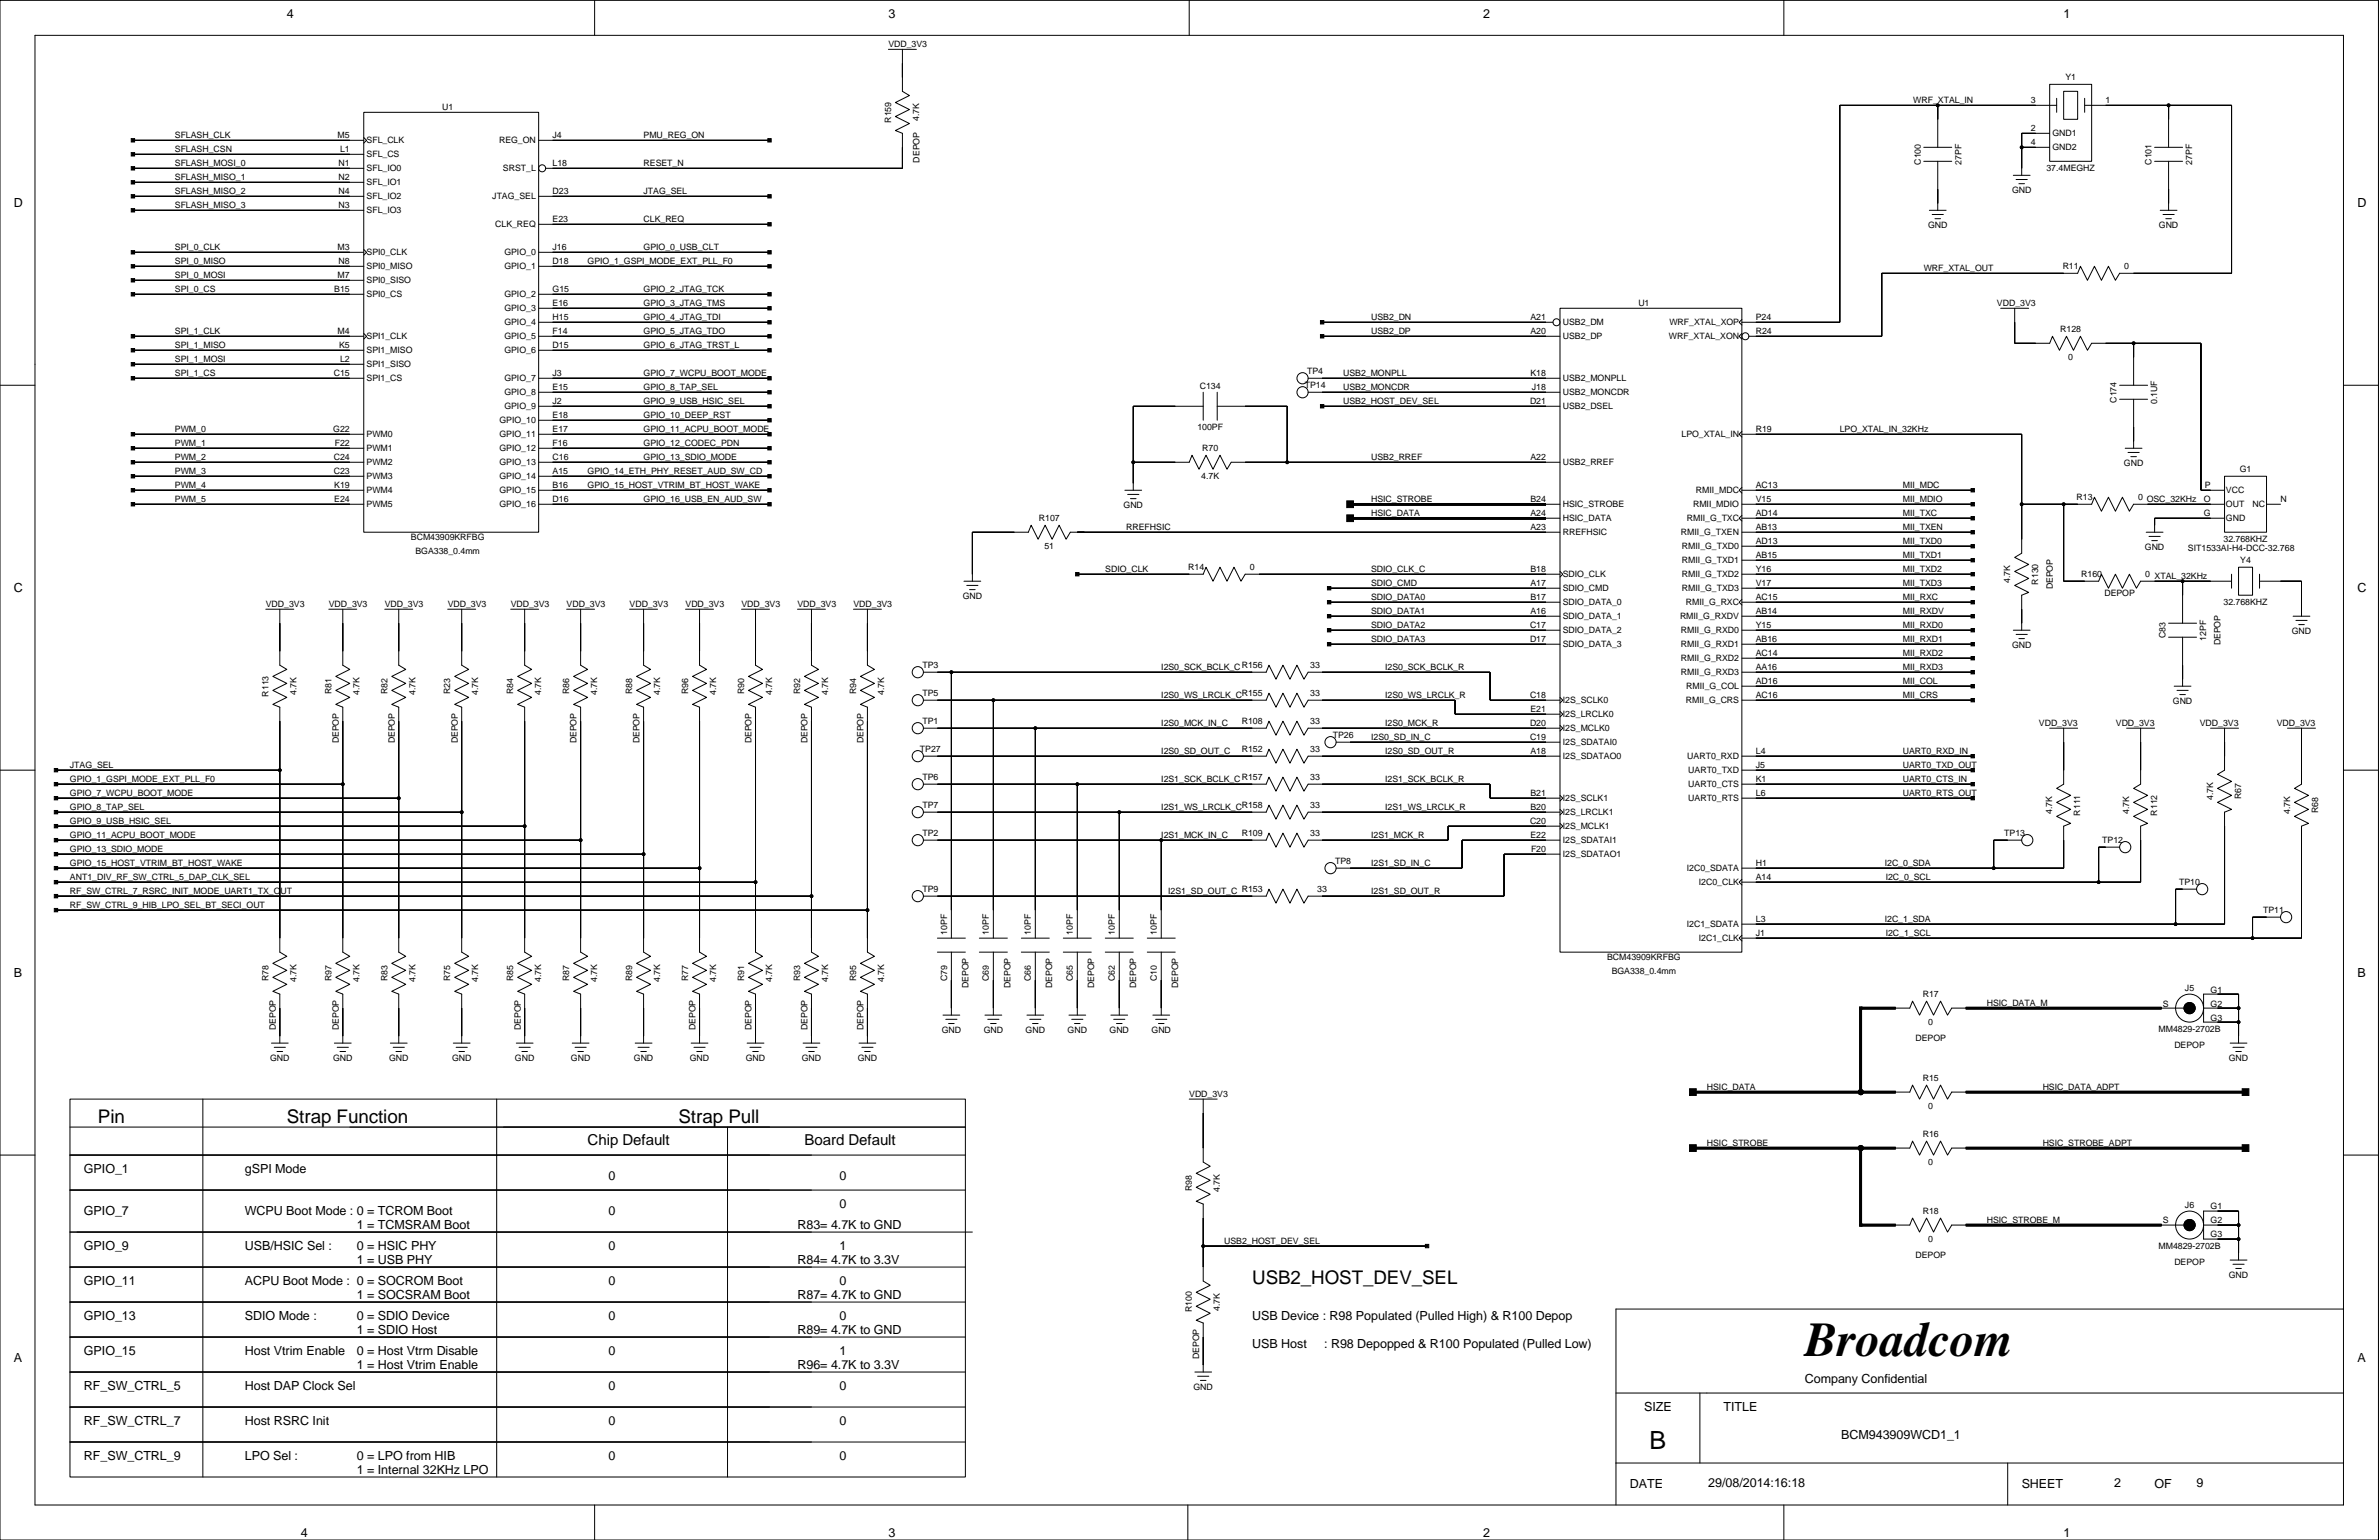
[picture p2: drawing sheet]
<svg xmlns="http://www.w3.org/2000/svg" width="432mm" height="279mm" viewBox="0 0 432 279" stroke-linecap="round" stroke-linejoin="round" font-family="sans-serif">
<defs><g id="words">
<text font-size="8.8" x="327.6" y="246.1">Broadcom</text>
<text font-size="4.6" x="299.4" y="263">B</text>
<g font-size="3.4">
<text x="17.8" y="203.7">Pin</text>
<text x="52.1" y="203.7">Strap Function</text>
<text x="123.2" y="203.7">Strap Pull</text>
<text x="227.3" y="232.9">USB2_HOST_DEV_SEL</text>
</g>
<g font-size="2.7">
<text x="106.7" y="207.7">Chip Default</text>
<text x="146" y="207.7">Board Default</text>
</g>
<g font-size="2.3">
<text x="52.1" y="3.4">4</text>
<text x="161.3" y="3.4">3</text>
<text x="269.2" y="3.4">2</text>
<text x="374.6" y="3.4">1</text>
<text x="2.5" y="37.6">D</text>
<text x="427.9" y="37.6">D</text>
<text x="2.5" y="107.5">C</text>
<text x="427.9" y="107.5">C</text>
<text x="2.5" y="177.3">B</text>
<text x="427.9" y="177.3">B</text>
<text x="15.2" y="212.9">GPIO_1</text>
<text x="44.4" y="212.9">gSPI Mode</text>
<text x="110.5" y="214.1">0</text>
<text x="152.4" y="214.1">0</text>
<text x="15.2" y="220.5">GPIO_7</text>
<text x="44.4" y="220.5">WCPU Boot Mode : 0 = TCROM Boot</text>
<text x="110.5" y="220.5">0</text>
<text x="152.4" y="219.2">0</text>
<text x="15.2" y="226.8">GPIO_9</text>
<text x="44.4" y="226.8">USB/HSIC Sel :</text>
<text x="64.8" y="223">1 = TCMSRAM Boot</text>
<text x="64.8" y="226.8">0 = HSIC PHY</text>
<text x="110.5" y="226.8">0</text>
<text x="144.7" y="223">R83= 4.7K to GND</text>
<text x="152.4" y="226.8">1</text>
<text x="15.2" y="233.2">GPIO_11</text>
<text x="44.4" y="233.2">ACPU Boot Mode : 0 = SOCROM Boot</text>
<text x="64.8" y="229.4">1 = USB PHY</text>
<text x="110.5" y="233.2">0</text>
<text x="144.7" y="229.4">R84= 4.7K to 3.3V</text>
<text x="152.4" y="233.2">0</text>
<text x="15.2" y="239.5">GPIO_13</text>
<text x="44.4" y="239.5">SDIO Mode :</text>
<text x="64.8" y="235.7">1 = SOCSRAM Boot</text>
<text x="64.8" y="239.5">0 = SDIO Device</text>
<text x="110.5" y="239.5">0</text>
<text x="144.7" y="235.7">R87= 4.7K to GND</text>
<text x="152.4" y="239.5">0</text>
<text x="227.3" y="239.5">USB Device : R98 Populated (Pulled High) &amp; R100 Depop</text>
<text x="15.2" y="245.9">GPIO_15</text>
<text x="44.4" y="245.9">Host Vtrim Enable</text>
<text x="64.8" y="242.1">1 = SDIO Host</text>
<text x="64.8" y="245.9">0 = Host Vtrm Disable</text>
<text x="110.5" y="245.9">0</text>
<text x="144.7" y="242.1">R89= 4.7K to GND</text>
<text x="152.4" y="245.9">1</text>
<text x="227.3" y="244.6">USB Host</text>
<text x="240.3" y="244.6">: R98 Depopped &amp; R100 Populated (Pulled Low)</text>
<text x="2.5" y="247.1">A</text>
<text x="64.8" y="248.4">1 = Host Vtrim Enable</text>
<text x="144.7" y="248.4">R96= 4.7K to 3.3V</text>
<text x="327.6" y="250.9">Company Confidential</text>
<text x="427.9" y="247.1">A</text>
<text x="15.2" y="252.2">RF_SW_CTRL_5</text>
<text x="44.4" y="252.2">Host DAP Clock Sel</text>
<text x="110.5" y="252.2">0</text>
<text x="152.4" y="252.2">0</text>
<text x="298.4" y="256">SIZE</text>
<text x="312.8" y="256">TITLE</text>
<text x="15.2" y="258.6">RF_SW_CTRL_7</text>
<text x="44.4" y="258.6">Host RSRC Init</text>
<text x="110.5" y="258.6">0</text>
<text x="152.4" y="258.6">0</text>
<text x="334.2" y="261.1">BCM943909WCD1_1</text>
<text x="15.2" y="264.9">RF_SW_CTRL_9</text>
<text x="44.4" y="264.9">LPO Sel :</text>
<text x="64.8" y="264.9">0 = LPO from HIB</text>
<text x="64.8" y="267.5">1 = Internal 32KHz LPO</text>
<text x="110.5" y="264.9">0</text>
<text x="152.4" y="264.9">0</text>
<text x="310.1" y="269.7">29/08/2014:16:18</text>
<text x="383.7" y="269.7">2</text>
<text x="398.7" y="269.7">9</text>
<text x="295.8" y="270">DATE</text>
<text x="366.9" y="270">SHEET</text>
<text x="391.1" y="270">OF</text>
<text x="54.6" y="278.9">4</text>
<text x="161.3" y="278.9">3</text>
<text x="269.2" y="278.9">2</text>
<text x="374.6" y="278.9">1</text>
</g>
<g font-size="1.6">
<text x="161.3" y="8.6">VDD_3V3</text>
<text x="374.9" y="14.5">Y1</text>
<text x="80.3" y="20">U1</text>
<text x="161.7" y="22.3" transform="rotate(-90 161.7 22.3)">R159</text>
<text x="166.8" y="22" transform="rotate(-90 166.8 22)">4.7K</text>
<text x="347.3" y="18.7">WRF_XTAL_IN</text>
<text x="368.6" y="23.8">2</text>
<text x="368.6" y="18.7">3</text>
<text x="382.2" y="18.7">1</text>
<text x="31.7" y="25.1">SFLASH_CLK</text>
<text x="31.7" y="27.6">SFLASH_CSN</text>
<text x="61.3" y="25.1">M5</text>
<text x="61.7" y="27.6">L1</text>
<text x="66.5" y="25.9">SFL_CLK</text>
<text x="66.5" y="28.5">SFL_CS</text>
<text x="90.6" y="25.9">REG_ON</text>
<text x="100.3" y="25.1">J4</text>
<text x="116.8" y="25.1">PMU_REG_ON</text>
<text x="166.9" y="29.5" transform="rotate(-90 166.9 29.5)">DEPOP</text>
<text x="348.6" y="29.9" transform="rotate(-90 348.6 29.9)">C100</text>
<text x="356" y="29.9" transform="rotate(-90 356 29.9)">27PF</text>
<text x="368.6" y="26.4">4</text>
<text x="372.5" y="24.7">GND1</text>
<text x="372.5" y="27.2">GND2</text>
<text x="390.5" y="29.9" transform="rotate(-90 390.5 29.9)">C101</text>
<text x="397.9" y="29.9" transform="rotate(-90 397.9 29.9)">27PF</text>
<text x="31.7" y="32.7">SFLASH_MISO_1</text>
<text x="31.7" y="30.2">SFLASH_MOSI_0</text>
<text x="31.7" y="35.3">SFLASH_MISO_2</text>
<text x="61.5" y="35.3">N4</text>
<text x="61.5" y="32.7">N2</text>
<text x="61.5" y="30.2">N1</text>
<text x="66.5" y="31">SFL_IO0</text>
<text x="66.5" y="33.6">SFL_IO1</text>
<text x="91.3" y="31">SRST_L</text>
<text x="100.3" y="35.3">D23</text>
<text x="100.3" y="30.2">L18</text>
<text x="116.8" y="35.3">JTAG_SEL</text>
<text x="116.8" y="30.2">RESET_N</text>
<text x="365.2" y="35.1">GND</text>
<text x="371.4" y="31">37.4MEGHZ</text>
<text x="31.7" y="37.8">SFLASH_MISO_3</text>
<text x="61.5" y="37.8">N3</text>
<text x="66.5" y="38.6">SFL_IO3</text>
<text x="66.5" y="36.1">SFL_IO2</text>
<text x="89.4" y="36.1">JTAG_SEL</text>
<text x="89.9" y="41.2">CLK_REQ</text>
<text x="100.3" y="40.3">E23</text>
<text x="116.8" y="40.3">CLK_REQ</text>
<text x="350" y="41.4">GND</text>
<text x="391.9" y="41.4">GND</text>
<text x="31.7" y="45.4">SPI_0_CLK</text>
<text x="31.7" y="48">SPI_0_MISO</text>
<text x="61.3" y="45.4">M3</text>
<text x="61.5" y="48">N8</text>
<text x="66.5" y="46.2">SPI0_CLK</text>
<text x="91.5" y="46.2">GPIO_0</text>
<text x="100.3" y="48">D18</text>
<text x="100.3" y="45.4">J16</text>
<text x="106.7" y="48">GPIO_1_GSPI_MODE_EXT_PLL_F0</text>
<text x="116.8" y="45.4">GPIO_0_USB_CLT</text>
<text x="31.7" y="50.5">SPI_0_MOSI</text>
<text x="31.7" y="53">SPI_0_CS</text>
<text x="60.7" y="53">B15</text>
<text x="61.3" y="50.5">M7</text>
<text x="66.5" y="48.8">SPI0_MISO</text>
<text x="66.5" y="51.3">SPI0_SISO</text>
<text x="66.5" y="53.9">SPI0_CS</text>
<text x="91.5" y="48.8">GPIO_1</text>
<text x="91.5" y="53.9">GPIO_2</text>
<text x="100.3" y="53">G15</text>
<text x="116.8" y="53">GPIO_2_JTAG_TCK</text>
<text x="349.2" y="49.2">WRF_XTAL_OUT</text>
<text x="374.4" y="48.8">R11</text>
<text x="385.6" y="48.8">0</text>
<text x="91.5" y="56.4">GPIO_3</text>
<text x="91.5" y="58.9">GPIO_4</text>
<text x="100.3" y="58.1">H15</text>
<text x="100.3" y="55.6">E16</text>
<text x="116.8" y="55.6">GPIO_3_JTAG_TMS</text>
<text x="116.8" y="58.1">GPIO_4_JTAG_TDI</text>
<text x="248.9" y="58.1">USB2_DN</text>
<text x="277.8" y="58.1">A21</text>
<text x="283.7" y="58.9">USB2_DM</text>
<text x="297.4" y="55.6">U1</text>
<text x="303" y="58.9">WRF_XTAL_XOP</text>
<text x="318.7" y="58.1">P24</text>
<text x="362.5" y="55.6">VDD_3V3</text>
<text x="31.7" y="60.6">SPI_1_CLK</text>
<text x="31.7" y="63.2">SPI_1_MISO</text>
<text x="31.7" y="65.7">SPI_1_MOSI</text>
<text x="61.3" y="60.6">M4</text>
<text x="61.6" y="63.2">K5</text>
<text x="61.7" y="65.7">L2</text>
<text x="66.5" y="61.5">SPI1_CLK</text>
<text x="66.5" y="64">SPI1_MISO</text>
<text x="91.5" y="61.5">GPIO_5</text>
<text x="91.5" y="64">GPIO_6</text>
<text x="100.3" y="63.2">D15</text>
<text x="100.3" y="60.6">F14</text>
<text x="116.8" y="60.6">GPIO_5_JTAG_TDO</text>
<text x="116.8" y="63.2">GPIO_6_JTAG_TRST_L</text>
<text x="248.9" y="60.6">USB2_DP</text>
<text x="277.8" y="60.6">A20</text>
<text x="283.7" y="61.5">USB2_DP</text>
<text x="302.9" y="61.5">WRF_XTAL_XON</text>
<text x="318.7" y="60.6">R24</text>
<text x="373.9" y="60.2">R128</text>
<text x="375.4" y="65.3">0</text>
<text x="31.7" y="68.3">SPI_1_CS</text>
<text x="60.6" y="68.3">C15</text>
<text x="66.5" y="66.6">SPI1_SISO</text>
<text x="66.5" y="69.1">SPI1_CS</text>
<text x="91.5" y="69.1">GPIO_7</text>
<text x="91.5" y="71.6">GPIO_8</text>
<text x="100.3" y="70.8">E15</text>
<text x="100.3" y="68.3">J3</text>
<text x="116.8" y="70.8">GPIO_8_TAP_SEL</text>
<text x="116.8" y="68.3">GPIO_7_WCPU_BOOT_MODE</text>
<text x="217.8" y="70.6">C134</text>
<text x="236.8" y="70.4">TP14</text>
<text x="237.3" y="67.8">TP4</text>
<text x="243.8" y="68.3">USB2_MONPLL</text>
<text x="243.8" y="70.8">USB2_MONCDR</text>
<text x="277.8" y="68.3">K18</text>
<text x="278.1" y="70.8">J18</text>
<text x="283.7" y="69.1">USB2_MONPLL</text>
<text x="283.7" y="71.6">USB2_MONCDR</text>
<text x="90.7" y="76.7">GPIO_10</text>
<text x="91.5" y="74.2">GPIO_9</text>
<text x="100.3" y="75.9">E18</text>
<text x="100.3" y="73.3">J2</text>
<text x="116.8" y="75.9">GPIO_10_DEEP_RST</text>
<text x="116.8" y="73.3">GPIO_9_USB_HSIC_SEL</text>
<text x="217.3" y="78">100PF</text>
<text x="243.8" y="73.3">USB2_HOST_DEV_SEL</text>
<text x="277.7" y="73.3">D21</text>
<text x="283.7" y="74.2">USB2_DSEL</text>
<text x="384.2" y="73.1" transform="rotate(-90 384.2 73.1)">C174</text>
<text x="391.5" y="73.3" transform="rotate(-90 391.5 73.3)">0.1UF</text>
<text x="31.7" y="81">PWM_1</text>
<text x="31.7" y="78.4">PWM_0</text>
<text x="31.7" y="83.5">PWM_2</text>
<text x="60.5" y="78.4">G22</text>
<text x="60.6" y="83.5">C24</text>
<text x="60.8" y="81">F22</text>
<text x="66.5" y="79.3">PWM0</text>
<text x="66.5" y="81.8">PWM1</text>
<text x="90.7" y="79.3">GPIO_11</text>
<text x="90.7" y="81.8">GPIO_12</text>
<text x="100.3" y="83.5">C16</text>
<text x="100.3" y="81">F16</text>
<text x="100.3" y="78.4">E17</text>
<text x="116.8" y="83.5">GPIO_13_SDIO_MODE</text>
<text x="116.8" y="78.4">GPIO_11_ACPU_BOOT_MODE</text>
<text x="116.8" y="81">GPIO_12_CODEC_PDN</text>
<text x="218.2" y="81.8">R70</text>
<text x="248.9" y="83.5">USB2_RREF</text>
<text x="277.8" y="83.5">A22</text>
<text x="305.2" y="79.3">LPO_XTAL_IN</text>
<text x="318.7" y="78.4">R19</text>
<text x="333.9" y="78.4">LPO_XTAL_IN_32KHz</text>
<text x="31.7" y="86">PWM_3</text>
<text x="31.7" y="88.6">PWM_4</text>
<text x="60.6" y="86">C23</text>
<text x="60.7" y="88.6">K19</text>
<text x="66.5" y="84.3">PWM2</text>
<text x="66.5" y="86.9">PWM3</text>
<text x="66.5" y="89.4">PWM4</text>
<text x="90.7" y="84.3">GPIO_13</text>
<text x="90.7" y="86.9">GPIO_14</text>
<text x="90.7" y="89.4">GPIO_15</text>
<text x="100.3" y="88.6">B16</text>
<text x="100.3" y="86">A15</text>
<text x="106.7" y="88.6">GPIO_15_HOST_VTRIM_BT_HOST_WAKE</text>
<text x="106.7" y="86">GPIO_14_ETH_PHY_RESET_AUD_SW_CD</text>
<text x="218" y="86.9">4.7K</text>
<text x="283.7" y="84.3">USB2_RREF</text>
<text x="307.8" y="89.4">RMII_MDC</text>
<text x="318.7" y="88.6">AC13</text>
<text x="345.4" y="88.6">MII_MDC</text>
<text x="385.5" y="84.6">GND</text>
<text x="400.2" y="88.6">P</text>
<text x="404" y="89.4">VCC</text>
<text x="406.5" y="85.6">G1</text>
<text x="31.7" y="91.1">PWM_5</text>
<text x="60.7" y="91.1">E24</text>
<text x="66.5" y="92">PWM5</text>
<text x="90.7" y="92">GPIO_16</text>
<text x="100.3" y="91.1">D16</text>
<text x="116.8" y="91.1">GPIO_16_USB_EN_AUD_SW</text>
<text x="188.6" y="94.5">R107</text>
<text x="203.9" y="92.2">GND</text>
<text x="248.9" y="91.1">HSIC_STROBE</text>
<text x="248.9" y="93.7">HSIC_DATA</text>
<text x="277.8" y="93.7">A24</text>
<text x="277.8" y="91.1">B24</text>
<text x="283.7" y="92">HSIC_STROBE</text>
<text x="283.7" y="94.5">HSIC_DATA</text>
<text x="306.2" y="94.5">RMII_G_TXC</text>
<text x="307.3" y="92">RMII_MDIO</text>
<text x="318.7" y="93.7">AD14</text>
<text x="318.7" y="91.1">V15</text>
<text x="345.4" y="91.1">MII_MDIO</text>
<text x="345.4" y="93.7">MII_TXC</text>
<text x="376.9" y="90.7">R13</text>
<text x="388.1" y="90.7">0</text>
<text x="389.6" y="91.1">OSC_32KHz</text>
<text x="400" y="93.7">G</text>
<text x="400" y="91.1">O</text>
<text x="404" y="92">OUT</text>
<text x="404" y="94.5">GND</text>
<text x="408.8" y="92">NC</text>
<text x="413.9" y="91.1">N</text>
<text x="74.6" y="98">BCM43909KRFBG</text>
<text x="75.4" y="100.5">BGA338_0.4mm</text>
<text x="189.6" y="99.6">51</text>
<text x="204.4" y="96.2">RREFHSIC</text>
<text x="277.8" y="96.2">A23</text>
<text x="283.7" y="97">RREFHSIC</text>
<text x="305.1" y="97">RMII_G_TXEN</text>
<text x="305.3" y="99.6">RMII_G_TXD0</text>
<text x="318.7" y="101.3">AB15</text>
<text x="318.7" y="98.7">AD13</text>
<text x="318.7" y="96.2">AB13</text>
<text x="345.4" y="96.2">MII_TXEN</text>
<text x="345.4" y="98.7">MII_TXD0</text>
<text x="345.4" y="101.3">MII_TXD1</text>
<text x="389.3" y="99.8">GND</text>
<text x="397.1" y="100">SIT1533AI-H4-DCC-32.768</text>
<text x="403.6" y="98.3">32.768KHZ</text>
<text x="200.6" y="103.8">SDIO_CLK</text>
<text x="215.7" y="103.4">R14</text>
<text x="226.8" y="103.4">0</text>
<text x="248.9" y="106.4">SDIO_CMD</text>
<text x="248.9" y="103.8">SDIO_CLK_C</text>
<text x="277.8" y="106.4">A17</text>
<text x="277.8" y="103.8">B18</text>
<text x="283.7" y="104.7">SDIO_CLK</text>
<text x="283.7" y="107.2">SDIO_CMD</text>
<text x="305.3" y="102.1">RMII_G_TXD1</text>
<text x="305.3" y="104.7">RMII_G_TXD2</text>
<text x="305.3" y="107.2">RMII_G_TXD3</text>
<text x="318.7" y="106.4">V17</text>
<text x="318.7" y="103.8">Y16</text>
<text x="345.4" y="103.8">MII_TXD2</text>
<text x="345.4" y="106.4">MII_TXD3</text>
<text x="364.9" y="105.8" transform="rotate(-90 364.9 105.8)">4.7K</text>
<text x="370" y="106.1" transform="rotate(-90 370 106.1)">R130</text>
<text x="372.6" y="106.9" transform="rotate(-90 372.6 106.9)">DEPOP</text>
<text x="377.8" y="104.7">R160</text>
<text x="389.4" y="104.7">0</text>
<text x="391.1" y="105.1">XTAL_32KHz</text>
<text x="406.6" y="102.1">Y4</text>
<text x="48.2" y="110.2">VDD_3V3</text>
<text x="59.7" y="110.2">VDD_3V3</text>
<text x="69.8" y="110.2">VDD_3V3</text>
<text x="81.3" y="110.2">VDD_3V3</text>
<text x="92.7" y="110.2">VDD_3V3</text>
<text x="102.8" y="110.2">VDD_3V3</text>
<text x="114.3" y="110.2">VDD_3V3</text>
<text x="124.4" y="110.2">VDD_3V3</text>
<text x="134.6" y="110.2">VDD_3V3</text>
<text x="144.7" y="110.2">VDD_3V3</text>
<text x="154.9" y="110.2">VDD_3V3</text>
<text x="174.7" y="108.7">GND</text>
<text x="248.9" y="114">SDIO_DATA2</text>
<text x="248.9" y="111.4">SDIO_DATA1</text>
<text x="248.9" y="108.9">SDIO_DATA0</text>
<text x="277.7" y="114">C17</text>
<text x="277.8" y="111.4">A16</text>
<text x="277.8" y="108.9">B17</text>
<text x="283.7" y="109.7">SDIO_DATA_0</text>
<text x="283.7" y="112.3">SDIO_DATA_1</text>
<text x="304.9" y="112.3">RMII_G_RXDV</text>
<text x="306" y="109.7">RMII_G_RXC</text>
<text x="318.7" y="114">Y15</text>
<text x="318.7" y="111.4">AB14</text>
<text x="318.7" y="108.9">AC15</text>
<text x="345.4" y="114">MII_RXD0</text>
<text x="345.4" y="108.9">MII_RXC</text>
<text x="345.4" y="111.4">MII_RXDV</text>
<text x="382" y="108.1">DEPOP</text>
<text x="403.6" y="109.7">32.768KHZ</text>
<text x="248.9" y="116.5">SDIO_DATA3</text>
<text x="277.7" y="116.5">D17</text>
<text x="283.7" y="114.8">SDIO_DATA_2</text>
<text x="283.7" y="117.4">SDIO_DATA_3</text>
<text x="305.1" y="114.8">RMII_G_RXD0</text>
<text x="305.1" y="117.4">RMII_G_RXD1</text>
<text x="305.1" y="119.9">RMII_G_RXD2</text>
<text x="318.7" y="119.1">AC14</text>
<text x="318.7" y="116.5">AB16</text>
<text x="345.4" y="116.5">MII_RXD1</text>
<text x="345.4" y="119.1">MII_RXD2</text>
<text x="365.2" y="117.6">GND</text>
<text x="393.1" y="115.8" transform="rotate(-90 393.1 115.8)">C83</text>
<text x="400.4" y="116.2" transform="rotate(-90 400.4 116.2)">12PF</text>
<text x="403" y="117.1" transform="rotate(-90 403 117.1)">DEPOP</text>
<text x="416" y="115.1">GND</text>
<text x="60.2" y="125.9" transform="rotate(-90 60.2 125.9)">R81</text>
<text x="70.3" y="125.9" transform="rotate(-90 70.3 125.9)">R82</text>
<text x="81.7" y="125.9" transform="rotate(-90 81.7 125.9)">R23</text>
<text x="93.2" y="125.9" transform="rotate(-90 93.2 125.9)">R84</text>
<text x="103.3" y="125.9" transform="rotate(-90 103.3 125.9)">R86</text>
<text x="114.7" y="125.9" transform="rotate(-90 114.7 125.9)">R88</text>
<text x="124.9" y="125.9" transform="rotate(-90 124.9 125.9)">R96</text>
<text x="135.1" y="125.9" transform="rotate(-90 135.1 125.9)">R90</text>
<text x="145.2" y="125.9" transform="rotate(-90 145.2 125.9)">R92</text>
<text x="155.4" y="125.9" transform="rotate(-90 155.4 125.9)">R94</text>
<text x="167.4" y="121.2">TP3</text>
<text x="210.8" y="121.6">I2S0_SCK_BCLK_C</text>
<text x="225.4" y="121.2">R156</text>
<text x="237.8" y="121.2">33</text>
<text x="251.4" y="121.6">I2S0_SCK_BCLK_R</text>
<text x="305.1" y="122.4">RMII_G_RXD3</text>
<text x="306.1" y="125">RMII_G_COL</text>
<text x="318.7" y="124.1">AD16</text>
<text x="318.7" y="121.6">AA16</text>
<text x="345.4" y="124.1">MII_COL</text>
<text x="345.4" y="121.6">MII_RXD3</text>
<text x="48.7" y="126.4" transform="rotate(-90 48.7 126.4)">R113</text>
<text x="53.8" y="126.1" transform="rotate(-90 53.8 126.1)">4.7K</text>
<text x="65.2" y="126.1" transform="rotate(-90 65.2 126.1)">4.7K</text>
<text x="75.4" y="126.1" transform="rotate(-90 75.4 126.1)">4.7K</text>
<text x="86.8" y="126.1" transform="rotate(-90 86.8 126.1)">4.7K</text>
<text x="98.2" y="126.1" transform="rotate(-90 98.2 126.1)">4.7K</text>
<text x="108.4" y="126.1" transform="rotate(-90 108.4 126.1)">4.7K</text>
<text x="119.8" y="126.1" transform="rotate(-90 119.8 126.1)">4.7K</text>
<text x="130" y="126.1" transform="rotate(-90 130 126.1)">4.7K</text>
<text x="140.1" y="126.1" transform="rotate(-90 140.1 126.1)">4.7K</text>
<text x="150.3" y="126.1" transform="rotate(-90 150.3 126.1)">4.7K</text>
<text x="160.5" y="126.1" transform="rotate(-90 160.5 126.1)">4.7K</text>
<text x="167.4" y="131.3">TP1</text>
<text x="167.4" y="126.2">TP5</text>
<text x="210.8" y="131.8">I2S0_MCK_IN_C</text>
<text x="210.8" y="126.7">I2S0_WS_LRCLK_C</text>
<text x="225.4" y="131.3">R108</text>
<text x="225.4" y="126.2">R155</text>
<text x="237.8" y="131.3">33</text>
<text x="237.8" y="126.2">33</text>
<text x="251.4" y="131.8">I2S0_MCK_R</text>
<text x="251.4" y="126.7">I2S0_WS_LRCLK_R</text>
<text x="277.7" y="131.8">D20</text>
<text x="277.7" y="126.7">C18</text>
<text x="277.8" y="129.2">E21</text>
<text x="283.7" y="127.5">I2S_SCLK0</text>
<text x="283.7" y="130">I2S_LRCLK0</text>
<text x="306" y="127.5">RMII_G_CRS</text>
<text x="318.7" y="126.7">AC16</text>
<text x="345.4" y="126.7">MII_CRS</text>
<text x="370.1" y="131.8">VDD_3V3</text>
<text x="384" y="131.8">VDD_3V3</text>
<text x="394.4" y="127.8">GND</text>
<text x="399.3" y="131.8">VDD_3V3</text>
<text x="413.2" y="131.8">VDD_3V3</text>
<text x="61.5" y="134.9" transform="rotate(-90 61.5 134.9)">DEPOP</text>
<text x="71.6" y="134.9" transform="rotate(-90 71.6 134.9)">DEPOP</text>
<text x="83.1" y="134.9" transform="rotate(-90 83.1 134.9)">DEPOP</text>
<text x="104.7" y="134.9" transform="rotate(-90 104.7 134.9)">DEPOP</text>
<text x="116.1" y="134.9" transform="rotate(-90 116.1 134.9)">DEPOP</text>
<text x="136.4" y="134.9" transform="rotate(-90 136.4 134.9)">DEPOP</text>
<text x="146.6" y="134.9" transform="rotate(-90 146.6 134.9)">DEPOP</text>
<text x="156.7" y="134.9" transform="rotate(-90 156.7 134.9)">DEPOP</text>
<text x="167" y="136.4">TP27</text>
<text x="210.8" y="136.8">I2S0_SD_OUT_C</text>
<text x="225.4" y="136.4">R152</text>
<text x="237.8" y="136.4">33</text>
<text x="241.9" y="133.9">TP26</text>
<text x="248.9" y="134.3">I2S0_SD_IN_C</text>
<text x="251.4" y="136.8">I2S0_SD_OUT_R</text>
<text x="277.7" y="134.3">C19</text>
<text x="277.8" y="136.8">A18</text>
<text x="283.7" y="132.6">I2S_MCLK0</text>
<text x="283.7" y="135.1">I2S_SDATAI0</text>
<text x="283.7" y="137.7">I2S_SDATAO0</text>
<text x="306.3" y="137.7">UART0_RXD</text>
<text x="318.7" y="136.8">L4</text>
<text x="345.4" y="136.8">UART0_RXD_IN</text>
<text x="12.7" y="139.4">JTAG_SEL</text>
<text x="12.7" y="141.9">GPIO_1_GSPI_MODE_EXT_PLL_F0</text>
<text x="167.4" y="141.5">TP6</text>
<text x="210.8" y="141.9">I2S1_SCK_BCLK_C</text>
<text x="225.4" y="141.5">R157</text>
<text x="237.8" y="141.5">33</text>
<text x="251.4" y="141.9">I2S1_SCK_BCLK_R</text>
<text x="306.4" y="140.2">UART0_TXD</text>
<text x="306.4" y="142.7">UART0_CTS</text>
<text x="318.7" y="141.9">K1</text>
<text x="318.7" y="139.4">J5</text>
<text x="345.4" y="141.9">UART0_CTS_IN</text>
<text x="345.4" y="139.4">UART0_TXD_OUT</text>
<text x="12.7" y="147">GPIO_8_TAP_SEL</text>
<text x="12.7" y="144.4">GPIO_7_WCPU_BOOT_MODE</text>
<text x="12.7" y="149.5">GPIO_9_USB_HSIC_SEL</text>
<text x="167.4" y="146.6">TP7</text>
<text x="210.8" y="147">I2S1_WS_LRCLK_C</text>
<text x="225.4" y="146.6">R158</text>
<text x="237.8" y="146.6">33</text>
<text x="251.4" y="147">I2S1_WS_LRCLK_R</text>
<text x="277.7" y="149.5">C20</text>
<text x="277.8" y="147">B20</text>
<text x="277.8" y="144.4">B21</text>
<text x="283.7" y="145.3">I2S_SCLK1</text>
<text x="283.7" y="147.8">I2S_LRCLK1</text>
<text x="306.4" y="145.3">UART0_RTS</text>
<text x="318.7" y="144.4">L6</text>
<text x="345.4" y="144.4">UART0_RTS_OUT</text>
<text x="372.5" y="147.7" transform="rotate(-90 372.5 147.7)">4.7K</text>
<text x="377.6" y="148" transform="rotate(-90 377.6 148)">R111</text>
<text x="386.5" y="147.7" transform="rotate(-90 386.5 147.7)">4.7K</text>
<text x="391.5" y="148" transform="rotate(-90 391.5 148)">R112</text>
<text x="401.7" y="145.2" transform="rotate(-90 401.7 145.2)">4.7K</text>
<text x="406.8" y="145" transform="rotate(-90 406.8 145)">R67</text>
<text x="415.7" y="147.7" transform="rotate(-90 415.7 147.7)">4.7K</text>
<text x="420.7" y="147.5" transform="rotate(-90 420.7 147.5)">R68</text>
<text x="12.7" y="152.1">GPIO_11_ACPU_BOOT_MODE</text>
<text x="12.7" y="154.6">GPIO_13_SDIO_MODE</text>
<text x="167.4" y="151.6">TP2</text>
<text x="210.8" y="152.1">I2S1_MCK_IN_C</text>
<text x="225.4" y="151.6">R109</text>
<text x="237.8" y="151.6">33</text>
<text x="248.9" y="152.1">I2S1_MCK_R</text>
<text x="277.8" y="152.1">E22</text>
<text x="277.9" y="154.6">F20</text>
<text x="283.7" y="150.4">I2S_MCLK1</text>
<text x="283.7" y="152.9">I2S_SDATAI1</text>
<text x="283.7" y="155.4">I2S_SDATAO1</text>
<text x="363.8" y="151.6">TP13</text>
<text x="381.6" y="152.9">TP12</text>
<text x="12.7" y="157.1">GPIO_15_HOST_VTRIM_BT_HOST_WAKE</text>
<text x="12.7" y="159.7">ANT1_DIV_RF_SW_CTRL_5_DAP_CLK_SEL</text>
<text x="167.4" y="161.8">TP9</text>
<text x="225.4" y="161.8">R153</text>
<text x="239.1" y="161.8">33</text>
<text x="242.3" y="156.7">TP8</text>
<text x="248.9" y="157.1">I2S1_SD_IN_C</text>
<text x="306.2" y="158">I2C0_SDATA</text>
<text x="308.4" y="160.5">I2C0_CLK</text>
<text x="318.7" y="159.7">A14</text>
<text x="318.7" y="157.1">H1</text>
<text x="342.1" y="157.1">I2C_0_SDA</text>
<text x="342.3" y="159.7">I2C_0_SCL</text>
<text x="395.5" y="160.5">TP10</text>
<text x="12.7" y="162.2">RF_SW_CTRL_7_RSRC_INIT_MODE_UART1_TX_OUT</text>
<text x="12.7" y="164.8">RF_SW_CTRL_9_HIB_LPO_SEL_BT_SECI_OUT</text>
<text x="212" y="162.2">I2S1_SD_OUT_C</text>
<text x="248.9" y="162.2">I2S1_SD_OUT_R</text>
<text x="318.7" y="167.3">L3</text>
<text x="342.1" y="167.3">I2C_1_SDA</text>
<text x="410.8" y="165.6">TP11</text>
<text x="171.9" y="169.6" transform="rotate(-90 171.9 169.6)">10PF</text>
<text x="179.5" y="169.6" transform="rotate(-90 179.5 169.6)">10PF</text>
<text x="187.1" y="169.6" transform="rotate(-90 187.1 169.6)">10PF</text>
<text x="194.7" y="169.6" transform="rotate(-90 194.7 169.6)">10PF</text>
<text x="202.4" y="169.6" transform="rotate(-90 202.4 169.6)">10PF</text>
<text x="210" y="169.6" transform="rotate(-90 210 169.6)">10PF</text>
<text x="306.2" y="168.1">I2C1_SDATA</text>
<text x="308.4" y="170.7">I2C1_CLK</text>
<text x="318.7" y="169.8">J1</text>
<text x="342.3" y="169.8">I2C_1_SCL</text>
<text x="48.7" y="178" transform="rotate(-90 48.7 178)">R78</text>
<text x="53.8" y="178.2" transform="rotate(-90 53.8 178.2)">4.7K</text>
<text x="60.2" y="178" transform="rotate(-90 60.2 178)">R97</text>
<text x="65.2" y="178.2" transform="rotate(-90 65.2 178.2)">4.7K</text>
<text x="70.3" y="178" transform="rotate(-90 70.3 178)">R83</text>
<text x="75.4" y="178.2" transform="rotate(-90 75.4 178.2)">4.7K</text>
<text x="81.7" y="178" transform="rotate(-90 81.7 178)">R75</text>
<text x="86.8" y="178.2" transform="rotate(-90 86.8 178.2)">4.7K</text>
<text x="93.2" y="178" transform="rotate(-90 93.2 178)">R85</text>
<text x="98.2" y="178.2" transform="rotate(-90 98.2 178.2)">4.7K</text>
<text x="103.3" y="178" transform="rotate(-90 103.3 178)">R87</text>
<text x="108.4" y="178.2" transform="rotate(-90 108.4 178.2)">4.7K</text>
<text x="114.7" y="178" transform="rotate(-90 114.7 178)">R89</text>
<text x="119.8" y="178.2" transform="rotate(-90 119.8 178.2)">4.7K</text>
<text x="124.9" y="178" transform="rotate(-90 124.9 178)">R77</text>
<text x="130" y="178.2" transform="rotate(-90 130 178.2)">4.7K</text>
<text x="135.1" y="178" transform="rotate(-90 135.1 178)">R91</text>
<text x="140.1" y="178.2" transform="rotate(-90 140.1 178.2)">4.7K</text>
<text x="145.2" y="178" transform="rotate(-90 145.2 178)">R93</text>
<text x="150.3" y="178.2" transform="rotate(-90 150.3 178.2)">4.7K</text>
<text x="155.4" y="178" transform="rotate(-90 155.4 178)">R95</text>
<text x="160.5" y="178.2" transform="rotate(-90 160.5 178.2)">4.7K</text>
<text x="171.9" y="178" transform="rotate(-90 171.9 178)">C79</text>
<text x="175.8" y="179.3" transform="rotate(-90 175.8 179.3)">DEPOP</text>
<text x="179.5" y="178" transform="rotate(-90 179.5 178)">C69</text>
<text x="183.4" y="179.3" transform="rotate(-90 183.4 179.3)">DEPOP</text>
<text x="187.1" y="178" transform="rotate(-90 187.1 178)">C66</text>
<text x="191" y="179.3" transform="rotate(-90 191 179.3)">DEPOP</text>
<text x="194.7" y="178" transform="rotate(-90 194.7 178)">C65</text>
<text x="198.6" y="179.3" transform="rotate(-90 198.6 179.3)">DEPOP</text>
<text x="202.4" y="178" transform="rotate(-90 202.4 178)">C62</text>
<text x="206.2" y="179.3" transform="rotate(-90 206.2 179.3)">DEPOP</text>
<text x="210" y="178" transform="rotate(-90 210 178)">C10</text>
<text x="213.9" y="179.3" transform="rotate(-90 213.9 179.3)">DEPOP</text>
<text x="291.7" y="174.2">BCM43909KRFBG</text>
<text x="292.5" y="176.7">BGA338_0.4mm</text>
<text x="396.6" y="179.8">J5</text>
<text x="349" y="180.8">R17</text>
<text x="350" y="185.9">0</text>
<text x="360.6" y="182.5">HSIC_DATA_M</text>
<text x="392.6" y="182.6">S</text>
<text x="401.2" y="180.1">G1</text>
<text x="401.2" y="185.2">G3</text>
<text x="401.2" y="182.6">G2</text>
<text x="50.1" y="186.9" transform="rotate(-90 50.1 186.9)">DEPOP</text>
<text x="61.5" y="186.9" transform="rotate(-90 61.5 186.9)">DEPOP</text>
<text x="94.5" y="186.9" transform="rotate(-90 94.5 186.9)">DEPOP</text>
<text x="126.2" y="186.9" transform="rotate(-90 126.2 186.9)">DEPOP</text>
<text x="136.4" y="186.9" transform="rotate(-90 136.4 186.9)">DEPOP</text>
<text x="146.6" y="186.9" transform="rotate(-90 146.6 186.9)">DEPOP</text>
<text x="156.7" y="186.9" transform="rotate(-90 156.7 186.9)">DEPOP</text>
<text x="170.9" y="187.4">GND</text>
<text x="178.5" y="187.4">GND</text>
<text x="186.2" y="187.4">GND</text>
<text x="193.8" y="187.4">GND</text>
<text x="201.4" y="187.4">GND</text>
<text x="209" y="187.4">GND</text>
<text x="347.7" y="188.9">DEPOP</text>
<text x="391.8" y="187.2">MM4829-2702B</text>
<text x="394.7" y="190.2">DEPOP</text>
<text x="49" y="192.5">GND</text>
<text x="60.5" y="192.5">GND</text>
<text x="70.6" y="192.5">GND</text>
<text x="82" y="192.5">GND</text>
<text x="93.5" y="192.5">GND</text>
<text x="103.6" y="192.5">GND</text>
<text x="115.1" y="192.5">GND</text>
<text x="125.2" y="192.5">GND</text>
<text x="135.4" y="192.5">GND</text>
<text x="145.5" y="192.5">GND</text>
<text x="155.7" y="192.5">GND</text>
<text x="309.8" y="197.8">HSIC_DATA</text>
<text x="349" y="196.1">R15</text>
<text x="370.8" y="197.8">HSIC_DATA_ADPT</text>
<text x="404.5" y="192.5">GND</text>
<text x="215.9" y="199">VDD_3V3</text>
<text x="350" y="201.2">0</text>
<text x="309.8" y="207.9">HSIC_STROBE</text>
<text x="349" y="206.2">R16</text>
<text x="370.8" y="207.9">HSIC_STROBE_ADPT</text>
<text x="350" y="211.3">0</text>
<text x="216.3" y="216.1" transform="rotate(-90 216.3 216.1)">R98</text>
<text x="221.4" y="216.3" transform="rotate(-90 221.4 216.3)">4.7K</text>
<text x="349" y="220.2">R18</text>
<text x="360.6" y="221.9">HSIC_STROBE_M</text>
<text x="392.6" y="222">S</text>
<text x="396.6" y="219.2">J6</text>
<text x="401.2" y="219.4">G1</text>
<text x="401.2" y="222">G2</text>
<text x="222.2" y="225.7">USB2_HOST_DEV_SEL</text>
<text x="350" y="225.3">0</text>
<text x="391.8" y="226.5">MM4829-2702B</text>
<text x="401.2" y="224.5">G3</text>
<text x="347.7" y="228.3">DEPOP</text>
<text x="394.7" y="229.5">DEPOP</text>
<text x="404.5" y="231.9">GND</text>
<text x="216.3" y="238.1" transform="rotate(-90 216.3 238.1)">R100</text>
<text x="221.4" y="237.9" transform="rotate(-90 221.4 237.9)">4.7K</text>
<text x="217.7" y="246.6" transform="rotate(-90 217.7 246.6)">DEPOP</text>
<text x="216.6" y="252.2">GND</text>
</g>
</g></defs>
<g fill="none" stroke="#000" stroke-width=".18">
<path d="M0 .1h431.7v279.3h-431.7zM6.3 6.4h419.1v266.7h-419.1zM107.9 .1v6.3M161.3 9h5M163.8 9v7.6l1.3 .7-2.6 1.3 2.6 1.3-2.6 1.2 2.6 1.3-2.6 1.3 1.3 .5v6.3h-64.8M215.9 .1v6.3M323.8 .1v6.3M351.7 19.1v7.6M372 15.3h7.6v14h-7.6zM373.3 19.1h-39.4v39.4h-17.7M373.3 17.8v2.6M374.6 16.6h2.5v5h-2.5z"/>
<path d="M378.4 19.1h26.6v30.5h-20.3l-.7 1.3-1.3-2.6-1.3 2.6-1.2-2.6-1.3 2.6-1.3-2.6-.5 1.3h-35.5v11.4h-24.2M378.4 17.8v2.6M393.6 19.1v7.6M24.1 38.2h41.9M24.1 35.6h41.9M24.1 25.5h41.9M24.1 33.1h41.9M24.1 30.5h41.9M24.1 28h41.9M66 20.4h31.8v76.2h-31.8zM66 24.9l.5 .6-.5 .5M97.8 35.6h41.9"/>
<path d="M97.8 25.5h41.9M349.2 29.3h5M349.2 26.7h5M350.2 38.2h3M350.7 38.9h2M351.2 39.7h1M351.7 29.3v8.9M365.4 31.8h3.1M365.9 32.6h2.1M366.4 33.3h1.1M366.9 26.7h5.1M372 24.2h-5.1v7.6"/>
<path d="M391.1 29.3h5M391.1 26.7h5M392.1 38.2h3M392.6 38.9h2M393.1 39.7h1M393.6 29.3v8.9M24.1 53.4h41.9M24.1 45.8h41.9M24.1 48.3h41.9M24.1 50.9h41.9M66 45.3l.5 .5-.5 .5M97.8 58.5h41.9"/>
<path d="M97.8 53.4h41.9M97.8 55.9h41.9M97.8 45.8h41.9M97.8 48.3h41.9M97.8 40.7h41.9M240 58.5h41.9M283.1 55.9h33.1v116.8h-33.1zM316.2 58l-.5 .5 .5 .5M363.1 55.9h5.1M365.7 55.9v6.4h6.3l.5-1.3 1.3 2.5 1.3-2.5 1.2 2.5 1.3-2.5 1.3 2.5 .7-1.2h19.9v26.6h4.3M0 69.9h6.3M24.1 61h41.9"/>
<path d="M24.1 68.6h41.9M24.1 63.5h41.9M24.1 66.1h41.9M24.1 78.8h41.9M66 60.5l.5 .5-.5 .5M97.8 73.7h41.9M97.8 61h41.9M97.8 76.2h41.9M97.8 71.2h41.9M97.8 68.6h41.9M97.8 63.5h41.9M97.8 78.8h41.9"/>
<path d="M218.4 73.7h-12.7v15.2M218.4 71.2v5M220.9 73.7h12.7v10.2M220.9 71.2v5M237.4 71.2h45.7M237.4 68.6h45.7M240 73.7h43.1M240 61h43.1M316.2 78.8h50.7v21.6l-1.2 .7 2.5 1.3-2.5 1.3 2.5 1.2-2.5 1.3 2.5 1.3-1.3 .5v6.3M316.2 78.3l-.5 .5 .5 .5M316.2 60.5l-.5 .5 .5 .5M384.7 69.9h5.1"/>
<path d="M384.7 72.4h5.1M387.3 62.3v7.6M387.3 72.4v8.9M425.4 69.9h6.3M24.1 88.9h41.9M24.1 83.9h41.9M24.1 91.5h41.9M24.1 81.3h41.9M24.1 86.4h41.9M97.8 88.9h41.9M97.8 83.9h41.9M97.8 91.5h41.9"/>
<path d="M97.8 81.3h41.9M97.8 86.4h41.9M204.2 88.9h3M204.7 89.7h2M205.2 90.5h1M205.7 83.9h10.2l.5-1.3 1.2 2.5 1.3-2.5 1.3 2.5 1.2-2.5 1.3 2.5 .8-1.2h59.6M280.6 91.5h2.5M280.6 94h2.5M283.1 96.6h-88.8l-.8 1.2-1.3-2.5-1.2 2.5-1.3-2.5-1.3 2.5-1.2-2.5-.6 1.3h-10.1v8.8M316.2 88.4l-.5 .5 .5 .6M316.2 93.5l-.5 .5 .5 .5M316.2 88.9h41.9"/>
<path d="M316.2 91.5h41.9M316.2 94h41.9M316.2 96.6h41.9M316.2 99.1h41.9M366.9 91.5h12.7l.6-1.3 1.2 2.6 1.3-2.6 1.3 2.6 1.2-2.6 1.3 2.6 .8-1.3h16.5M374.6 91.5v13.9h6.3l.5-1.2 1.3 2.5 1.3-2.5 1.2 2.5 1.3-2.5 1.3 2.5 .7-1.3h16.5M385.7 81.3h3.1M386.2 82.1h2.1M386.8 82.8h1M389.5 96.6h3.1M390.1 97.3h2M390.6 98.1h1"/>
<path d="M403.8 86.4h7.6v10.2h-7.6zM403.8 94h-12.7v2.6M411.4 91.5h2.5M48.2 110.5h5.1M50.8 110.5v10.2l1.3 .7-2.6 1.3 2.6 1.3-2.6 1.3 2.6 1.2-2.6 1.3 1.3 .5v44.4l1.3 .8-2.6 1.3 2.6 1.2-2.6 1.3 2.6 1.3-2.6 1.3 1.3 .5v8.9M59.7 110.5h5.1M62.2 110.5v10.2l1.3 .7-2.6 1.3 2.6 1.3-2.6 1.3 2.6 1.2-2.6 1.3 1.3 .5v44.4l1.3 .8-2.6 1.3 2.6 1.2-2.6 1.3 2.6 1.3-2.6 1.3 1.3 .5v8.9M69.8 110.5h5.1M72.4 110.5v10.2l1.2 .7-2.5 1.3 2.5 1.3-2.5 1.3 2.5 1.2-2.5 1.3 1.3 .5v44.4l1.2 .8-2.5 1.3 2.5 1.2-2.5 1.3 2.5 1.3-2.5 1.3 1.3 .5v8.9M81.3 110.5h5M83.8 110.5v10.2l1.3 .7-2.6 1.3 2.6 1.3-2.6 1.3 2.6 1.2-2.6 1.3 1.3 .5v44.4l1.3 .8-2.6 1.3 2.6 1.2-2.6 1.3 2.6 1.3-2.6 1.3 1.3 .5v8.9M92.7 110.5h5.1"/>
<path d="M95.2 110.5v10.2l1.3 .7-2.5 1.3 2.5 1.3-2.5 1.3 2.5 1.2-2.5 1.3 1.2 .5v44.4l1.3 .8-2.5 1.3 2.5 1.2-2.5 1.3 2.5 1.3-2.5 1.3 1.2 .5v8.9M102.8 110.5h5.1M105.4 110.5v10.2l1.3 .7-2.6 1.3 2.6 1.3-2.6 1.3 2.6 1.2-2.6 1.3 1.3 .5v44.4l1.3 .8-2.6 1.3 2.6 1.2-2.6 1.3 2.6 1.3-2.6 1.3 1.3 .5v8.9M114.3 110.5h5.1M116.8 110.5v10.2l1.3 .7-2.6 1.3 2.6 1.3-2.6 1.3 2.6 1.2-2.6 1.3 1.3 .5v44.4l1.3 .8-2.6 1.3 2.6 1.2-2.6 1.3 2.6 1.3-2.6 1.3 1.3 .5v8.9M124.4 110.5h5.1M127 110.5v10.2l1.2 .7-2.5 1.3 2.5 1.3-2.5 1.3 2.5 1.2-2.5 1.3 1.3 .5v44.4l1.2 .8-2.5 1.3 2.5 1.2-2.5 1.3 2.5 1.3-2.5 1.3 1.3 .5v8.9M134.6 110.5h5.1M137.1 110.5v10.2l1.3 .7-2.5 1.3 2.5 1.3-2.5 1.3 2.5 1.2-2.5 1.3 1.2 .5v44.4l1.3 .8-2.5 1.3 2.5 1.2-2.5 1.3 2.5 1.3-2.5 1.3 1.2 .5v8.9M144.7 110.5h5.1M147.3 110.5v10.2l1.3 .7-2.6 1.3 2.6 1.3-2.6 1.3 2.6 1.2-2.6 1.3 1.3 .5v44.4l1.3 .8-2.6 1.3 2.6 1.2-2.6 1.3 2.6 1.3-2.6 1.3 1.3 .5v8.9M154.9 110.5h5.1"/>
<path d="M157.4 110.5v10.2l1.3 .7-2.5 1.3 2.5 1.3-2.5 1.3 2.5 1.2-2.5 1.3 1.2 .5v44.4l1.3 .8-2.5 1.3 2.5 1.2-2.5 1.3 2.5 1.3-2.5 1.3 1.2 .5v8.9M175 105.4h3M175.5 106.2h2M176 107h1M195.5 104.2h22.9l.5-1.3 1.3 2.5 1.2-2.5 1.3 2.5 1.3-2.5 1.2 2.5 .8-1.2h57.1M241.2 114.3h41.9M241.2 111.8h41.9M241.2 109.3h41.9M241.2 106.7h41.9M241.2 116.9h41.9M283.1 103.7l.6 .5-.6 .5M316.2 108.8l-.5 .5 .5 .5"/>
<path d="M316.2 114.3h41.9M316.2 111.8h41.9M316.2 109.3h41.9M316.2 106.7h41.9M316.2 116.9h41.9M316.2 119.4h41.9M316.2 101.6h41.9M316.2 104.2h41.9M365.4 114.3h3.1M365.9 115.1h2.1M366.4 115.9h1.1M393.6 115.6h5.1"/>
<path d="M393.6 113.1h5.1M396.1 105.4v7.7M396.1 115.6v8.9M405 104.2v2.5M406.3 102.9h2.5v5.1h-2.5zM410.1 105.4h7.6v6.4M410.1 104.2v2.5M416.2 111.8h3.1M416.7 112.6h2.1M417.2 113.3h1M0 139.7h6.3M10.2 139.7h40.6"/>
<path d="M167.6 132.1h62.2l.5-1.3 1.3 2.6 1.3-2.6 1.2 2.6 1.3-2.6 1.3 2.6 .7-1.3h45.7M167.6 137.2h62.2l.5-1.3 1.3 2.6 1.3-2.6 1.2 2.6 1.3-2.6 1.3 2.6 .7-1.3h45.7M167.6 127h62.2l.5-1.2 1.3 2.5 1.3-2.5 1.2 2.5 1.3-2.5 1.3 2.5 .7-1.3h26.7v2.6h19M167.6 122h62.2l.5-1.3 1.3 2.5 1.3-2.5 1.2 2.5 1.3-2.5 1.3 2.5 .7-1.2h33v5h12.7M172.7 122v48.2M180.3 127v43.2M187.9 132.1v38.1M242.5 134.7h40.6M283.1 126.5l.6 .5-.6 .5M283.1 129.1l.6 .5-.6 .5M283.1 131.6l.6 .5-.6 .5M316.2 139.7h41.9"/>
<path d="M316.2 124.5h41.9M316.2 122h41.9M316.2 127h41.9M316.2 137.2h41.9M372 132.1h5.1M374.6 132.1v10.2l-1.3 .7 2.5 1.3-2.5 1.3 2.5 1.2-2.5 1.3 2.5 1.3-1.2 .5v7.6h-58.4M386 132.1h5.1M388.5 132.1v10.2l-1.2 .7 2.5 1.3-2.5 1.3 2.5 1.2-2.5 1.3 2.5 1.3-1.3 .5v10.1h-72.3M394.6 124.5h3.1M395.1 125.3h2.1M395.6 126h1.1M401.2 132.1h5.1"/>
<path d="M403.8 132.1v7.6l-1.3 .8 2.5 1.3-2.5 1.2 2.5 1.3-2.5 1.3 2.5 1.2-1.2 .5v20.4h-87.6M415.2 132.1h5.1M417.7 132.1v10.2l-1.2 .7 2.5 1.3-2.5 1.3 2.5 1.2-2.5 1.3 2.5 1.3-1.3 .5v20.3h-101.5M425.4 139.7h6.3M10.2 142.3h52M10.2 144.8h62.2M10.2 149.9h85M10.2 152.4h95.2M10.2 155h106.6M10.2 147.3h73.6M10.2 157.5h116.8M167.6 142.3h62.2l.5-1.3 1.3 2.5 1.3-2.5 1.2 2.5 1.3-2.5 1.3 2.5 .7-1.2h33v2.5h12.7"/>
<path d="M167.6 147.3h62.2l.5-1.2 1.3 2.5 1.3-2.5 1.2 2.5 1.3-2.5 1.3 2.5 .7-1.3h45.7M195.5 142.3v27.9M203.2 147.3v22.9M210.8 152.4v17.8M283.1 149.9h-20.3v2.5h-25.4l-.7 1.3-1.3-2.5-1.3 2.5-1.2-2.5-1.3 2.5-1.3-2.5-.5 1.2h-62.2M283.1 155h-10.1v7.6h-35.6l-.7 1.3-1.3-2.6-1.3 2.6-1.2-2.6-1.3 2.6-1.3-2.6-.5 1.3h-62.2M283.1 144.3l.6 .5-.6 .5M283.1 146.8l.6 .5-.6 .6M283.1 149.4l.6 .5-.6 .5M283.1 152.4h-17.7v5.1h-22.9M316.2 159.5l-.5 .5 .5 .6M316.2 142.3h41.9"/>
<path d="M316.2 144.8h41.9M366.9 152.4h-5v5.1M384.7 153.7h-3.8v6.3M10.2 160h126.9M10.2 162.6h137.1M10.2 165.1h147.2M170.1 172.7h5.1M170.1 170.2h5.1M172.7 172.7v11.5M177.8 172.7h5M177.8 170.2h5M180.3 172.7v11.5"/>
<path d="M185.4 172.7h5.1M185.4 170.2h5.1M187.9 172.7v11.5M193 172.7h5.1M193 170.2h5.1M195.5 172.7v11.5M200.6 172.7h5.1M200.6 170.2h5.1M203.2 172.7v11.5M208.2 172.7h5.1M208.2 170.2h5.1M210.8 172.7v11.5"/>
<path d="M316.2 169.7l-.5 .5 .5 .5M398.7 161.3h-3.8v6.4M413.9 166.4h-5.1v3.8M12.7 199.4h162.5v68.6h-162.5zM36.8 199.4v68.6M49.3 189.3h3M49.8 190h2M50.3 190.8h1M60.7 189.3h3M61.2 190h2M61.7 190.8h1M70.8 189.3h3.1"/>
<path d="M71.4 190h2M71.9 190.8h1M82.3 189.3h3M82.8 190h2M83.3 190.8h1M90.1 199.4v68.6M93.7 189.3h3.1M94.2 190h2M94.7 190.8h1M103.9 189.3h3M104.4 190h2M104.9 190.8h1"/>
<path d="M115.3 189.3h3M115.8 190h2M116.3 190.8h1M125.4 189.3h3.1M126 190h2M126.5 190.8h1M135.6 189.3h3.1M136.1 190h2M136.6 190.8h1M145.8 189.3h3M146.3 190h2M146.8 190.8h1"/>
<path d="M155.9 189.3h3.1M156.4 190h2.1M156.9 190.8h1.1M171.2 184.2h3M171.7 184.9h2M172.2 185.7h1M178.8 184.2h3M179.3 184.9h2M179.8 185.7h1M186.4 184.2h3M186.9 184.9h2M187.4 185.7h1"/>
<path d="M194 184.2h3.1M194.5 184.9h2.1M195 185.7h1M201.6 184.2h3.1M202.1 184.9h2.1M202.6 185.7h1.1M209.2 184.2h3.1M209.8 184.9h2M210.3 185.7h1M215.9 199.4h5M218.4 199.4v11.4l1.3 .8-2.6 1.3 2.6 1.2-2.6 1.3 2.6 1.3-2.6 1.2 1.3 .6v13.9l1.3 .8-2.6 1.3 2.6 1.2-2.6 1.3 2.6 1.3-2.6 1.2 1.3 .5v8.9M344.1 198.1h2.5l.5-1.2 1.3 2.5 1.3-2.5 1.2 2.5 1.3-2.5 1.3 2.5 .7-1.3h2.6"/>
<path d="M344.1 182.9h2.5l.5-1.3 1.3 2.6 1.3-2.6 1.2 2.6 1.3-2.6 1.3 2.6 .7-1.3h2.6M392.3 182.9h5.1M397.4 182.9h.1M400 182.9h6.3M404.8 189.3h3M405.3 190h2M405.8 190.8h1M406.3 185.4h-6.3v-5h6.3v8.9M0 209.6h6.3M12.7 209.6h162.5M12.7 215.9h162.5M12.7 204.5h162.5"/>
<path d="M132.1 204.5v63.5M344.1 208.3h2.5l.5-1.3 1.3 2.6 1.3-2.6 1.2 2.6 1.3-2.6 1.3 2.6 .7-1.3h2.6M408.8 200.7h.1M425.4 209.6h6.3M12.7 223.5h163.8M12.7 229.9h162.5M12.7 236.2h162.5M218.4 226.1h40.6M344.1 222.3h2.5l.5-1.3 1.3 2.5 1.3-2.5 1.2 2.5 1.3-2.5 1.3 2.5 .7-1.2h2.6M392.3 222.3h5.1M397.4 222.3h.1M400 222.3h6.3"/>
<path d="M404.8 228.6h3M405.3 229.4h2M405.8 230.1h1M406.3 224.8h-6.3v-5.1h6.3v8.9M425.4 237.5h-132.1v35.6M12.7 242.6h162.5M12.7 248.9h162.5M12.7 255.3h162.5M216.9 248.9h3M217.4 249.7h2M217.9 250.5h1M293.3 252.7h132.1"/>
<path d="M308.5 252.7v12.7M408.8 240h.1M12.7 261.6h162.5M107.9 273.1v6.3M215.6 273.1v6.3M293.3 265.4h132.1M323.8 273.1v6.3M364.4 265.4v7.7"/>
<circle cx="351.7" cy="19.1" r=".25"/>
<circle cx="393.6" cy="19.1" r=".25"/>
<circle cx="98.4" cy="30.5" r=".63"/>
<circle cx="366.9" cy="26.7" r=".25"/>
<circle cx="282.5" cy="58.5" r=".63"/>
<circle cx="236.4" cy="71.2" r="1.02"/>
<circle cx="236.4" cy="68.6" r="1.02"/>
<circle cx="316.8" cy="61" r=".63"/>
<circle cx="387.3" cy="62.3" r=".25"/>
<circle cx="205.7" cy="83.9" r=".25"/>
<circle cx="233.6" cy="83.9" r=".25"/>
<circle cx="366.9" cy="91.5" r=".25"/>
<circle cx="374.6" cy="91.5" r=".25"/>
<circle cx="396.1" cy="105.4" r=".25"/>
<circle cx="50.8" cy="139.7" r=".25"/>
<circle cx="166.6" cy="122" r="1.02"/>
<circle cx="166.6" cy="127" r="1.02"/>
<circle cx="166.6" cy="132.1" r="1.02"/>
<circle cx="166.6" cy="137.2" r="1.02"/>
<circle cx="172.7" cy="122" r=".25"/>
<circle cx="180.3" cy="127" r=".25"/>
<circle cx="187.9" cy="132.1" r=".25"/>
<circle cx="241.5" cy="134.7" r="1.02"/>
<circle cx="62.2" cy="142.3" r=".25"/>
<circle cx="72.4" cy="144.8" r=".25"/>
<circle cx="83.8" cy="147.3" r=".25"/>
<circle cx="95.2" cy="149.9" r=".25"/>
<circle cx="105.4" cy="152.4" r=".25"/>
<circle cx="116.8" cy="155" r=".25"/>
<circle cx="127" cy="157.5" r=".25"/>
<circle cx="166.6" cy="142.3" r="1.02"/>
<circle cx="166.6" cy="147.3" r="1.02"/>
<circle cx="166.6" cy="152.4" r="1.02"/>
<circle cx="195.5" cy="142.3" r=".25"/>
<circle cx="203.2" cy="147.4" r=".25"/>
<circle cx="210.8" cy="152.4" r=".25"/>
<circle cx="241.5" cy="157.5" r="1.02"/>
<circle cx="361.9" cy="157.5" r=".25"/>
<circle cx="368" cy="152.4" r="1.02"/>
<circle cx="385.7" cy="153.7" r="1.02"/>
<circle cx="137.1" cy="160" r=".25"/>
<circle cx="147.3" cy="162.6" r=".25"/>
<circle cx="157.4" cy="165.1" r=".25"/>
<circle cx="166.6" cy="162.6" r="1.02"/>
<circle cx="380.9" cy="160" r=".25"/>
<circle cx="394.9" cy="167.7" r=".25"/>
<circle cx="399.7" cy="161.3" r="1.02"/>
<circle cx="408.8" cy="170.2" r=".25"/>
<circle cx="414.9" cy="166.4" r="1.02"/>
<circle cx="337.7" cy="198.1" r=".48"/>
<circle cx="397.4" cy="182.9" r="2.54"/>
<circle cx="397.4" cy="182.9" r="1.02"/>
<circle cx="406.3" cy="185.4" r=".25"/>
<circle cx="406.3" cy="182.9" r=".25"/>
<circle cx="337.7" cy="208.3" r=".48"/>
<circle cx="218.4" cy="226.1" r=".25"/>
<circle cx="397.4" cy="222.3" r="2.54"/>
<circle cx="397.4" cy="222.3" r="1.02"/>
<circle cx="406.3" cy="222.3" r=".25"/>
<circle cx="406.3" cy="224.8" r=".25"/>
</g>
<g fill="#000" stroke="#000" stroke-width=".18">
<path d="M163.8 11.5v2.5z" fill-rule="evenodd"/>
<path d="M333.9 19.1v39.4z" fill-rule="evenodd"/>
<path d="M351.7 19.1v2.5z" fill-rule="evenodd"/>
<path d="M333.9 19.1h17.8z" fill-rule="evenodd"/>
<path d="M351.7 19.1h17.8z" fill-rule="evenodd"/>
<path d="M382.2 19.1h11.4z" fill-rule="evenodd"/>
<path d="M393.6 19.1v2.5z" fill-rule="evenodd"/>
<path d="M405 19.1v30.5z" fill-rule="evenodd"/>
<path d="M393.6 19.1h11.4z" fill-rule="evenodd"/>
<path d="M23.8 25.2h.6v.6h-.6z" fill-rule="evenodd"/>
<path d="M23.8 32.8h.6v.6h-.6z" fill-rule="evenodd"/>
<path d="M23.8 30.2h.6v.6h-.6z" fill-rule="evenodd"/>
<path d="M23.8 27.7h.6v.6h-.6z" fill-rule="evenodd"/>
<path d="M23.8 35.3h.6v.6h-.6z" fill-rule="evenodd"/>
<path d="M23.8 37.9h.6v.6h-.6z" fill-rule="evenodd"/>
<path d="M24.1 25.5h39.4z" fill-rule="evenodd"/>
<path d="M24.1 33.1h39.4z" fill-rule="evenodd"/>
<path d="M24.1 30.5h39.4z" fill-rule="evenodd"/>
<path d="M24.1 28h39.4z" fill-rule="evenodd"/>
<path d="M24.1 35.6h39.4z" fill-rule="evenodd"/>
<path d="M24.1 38.2h39.4z" fill-rule="evenodd"/>
<path d="M139.4 35.3h.6v.6h-.6z" fill-rule="evenodd"/>
<path d="M139.4 25.2h.6v.6h-.6z" fill-rule="evenodd"/>
<path d="M100.3 35.6h39.4z" fill-rule="evenodd"/>
<path d="M100.3 25.5h39.4z" fill-rule="evenodd"/>
<path d="M163.8 26.7v3.8z" fill-rule="evenodd"/>
<path d="M100.3 30.5h63.5z" fill-rule="evenodd"/>
<path d="M351.7 34.3v2.6z" fill-rule="evenodd"/>
<path d="M366.9 26.7v3.8z" fill-rule="evenodd"/>
<path d="M366.9 24.2v2.5z" fill-rule="evenodd"/>
<path d="M366.9 24.2h2.6z" fill-rule="evenodd"/>
<path d="M366.9 26.7h2.6z" fill-rule="evenodd"/>
<path d="M393.6 34.3v2.6z" fill-rule="evenodd"/>
<path d="M23.8 45.5h.6v.6h-.6z" fill-rule="evenodd"/>
<path d="M23.8 48h.6v.6h-.6z" fill-rule="evenodd"/>
<path d="M23.8 50.5h.6v.7h-.6z" fill-rule="evenodd"/>
<path d="M23.8 53.1h.6v.6h-.6z" fill-rule="evenodd"/>
<path d="M24.1 45.8h39.4z" fill-rule="evenodd"/>
<path d="M24.1 48.3h39.4z" fill-rule="evenodd"/>
<path d="M24.1 50.9h39.4z" fill-rule="evenodd"/>
<path d="M24.1 53.4h39.4z" fill-rule="evenodd"/>
<path d="M139.4 53.1h.6v.6h-.6z" fill-rule="evenodd"/>
<path d="M139.4 55.6h.6v.6h-.6z" fill-rule="evenodd"/>
<path d="M139.4 45.5h.6v.6h-.6z" fill-rule="evenodd"/>
<path d="M139.4 48h.6v.6h-.6z" fill-rule="evenodd"/>
<path d="M139.4 58.2h.6v.6h-.6z" fill-rule="evenodd"/>
<path d="M139.4 40.4h.6v.6h-.6z" fill-rule="evenodd"/>
<path d="M100.3 53.4h39.4z" fill-rule="evenodd"/>
<path d="M100.3 55.9h39.4z" fill-rule="evenodd"/>
<path d="M100.3 45.8h39.4z" fill-rule="evenodd"/>
<path d="M100.3 48.3h39.4z" fill-rule="evenodd"/>
<path d="M100.3 58.5h39.4z" fill-rule="evenodd"/>
<path d="M100.3 40.7h39.4z" fill-rule="evenodd"/>
<path d="M239.7 58.2h.6v.6h-.6z" fill-rule="evenodd"/>
<path d="M240 58.5h40.6z" fill-rule="evenodd"/>
<path d="M318.7 58.5h15.2z" fill-rule="evenodd"/>
<path d="M341.6 49.6v11.4z" fill-rule="evenodd"/>
<path d="M365.7 58.5v3.8z" fill-rule="evenodd"/>
<path d="M341.6 49.6h33z" fill-rule="evenodd"/>
<path d="M387.3 49.6h17.7z" fill-rule="evenodd"/>
<path d="M23.8 68.3h.6v.6h-.6z" fill-rule="evenodd"/>
<path d="M23.8 60.7h.6v.6h-.6z" fill-rule="evenodd"/>
<path d="M23.8 63.2h.6v.7h-.6z" fill-rule="evenodd"/>
<path d="M23.8 65.8h.6v.6h-.6z" fill-rule="evenodd"/>
<path d="M23.8 78.5h.6v.6h-.6z" fill-rule="evenodd"/>
<path d="M24.1 68.6h39.4z" fill-rule="evenodd"/>
<path d="M24.1 61h39.4z" fill-rule="evenodd"/>
<path d="M24.1 63.5h39.4z" fill-rule="evenodd"/>
<path d="M24.1 66.1h39.4z" fill-rule="evenodd"/>
<path d="M24.1 78.8h39.4z" fill-rule="evenodd"/>
<path d="M139.4 75.9h.6v.7h-.6z" fill-rule="evenodd"/>
<path d="M139.4 60.7h.6v.6h-.6z" fill-rule="evenodd"/>
<path d="M139.4 70.9h.6v.6h-.6z" fill-rule="evenodd"/>
<path d="M139.4 63.2h.6v.7h-.6z" fill-rule="evenodd"/>
<path d="M139.4 68.3h.6v.6h-.6z" fill-rule="evenodd"/>
<path d="M139.4 78.5h.6v.6h-.6z" fill-rule="evenodd"/>
<path d="M139.4 73.4h.6v.6h-.6z" fill-rule="evenodd"/>
<path d="M100.3 76.2h39.4z" fill-rule="evenodd"/>
<path d="M100.3 61h39.4z" fill-rule="evenodd"/>
<path d="M100.3 71.2h39.4z" fill-rule="evenodd"/>
<path d="M100.3 63.5h39.4z" fill-rule="evenodd"/>
<path d="M100.3 68.6h39.4z" fill-rule="evenodd"/>
<path d="M100.3 78.8h39.4z" fill-rule="evenodd"/>
<path d="M100.3 73.7h39.4z" fill-rule="evenodd"/>
<path d="M205.7 73.7v10.2z" fill-rule="evenodd"/>
<path d="M205.7 73.7h7.6z" fill-rule="evenodd"/>
<path d="M226 73.7h7.6z" fill-rule="evenodd"/>
<path d="M233.6 73.7v10.2z" fill-rule="evenodd"/>
<path d="M239.7 60.7h.6v.6h-.6z" fill-rule="evenodd"/>
<path d="M239.7 73.4h.6v.6h-.6z" fill-rule="evenodd"/>
<path d="M240 61h40.6z" fill-rule="evenodd"/>
<path d="M240 73.7h40.6z" fill-rule="evenodd"/>
<path d="M240 68.6h40.6z" fill-rule="evenodd"/>
<path d="M240 71.2h40.6z" fill-rule="evenodd"/>
<path d="M318.7 61h22.9z" fill-rule="evenodd"/>
<path d="M366.9 78.8v12.7z" fill-rule="evenodd"/>
<path d="M318.7 78.8h48.2z" fill-rule="evenodd"/>
<path d="M365.7 62.3h3.8z" fill-rule="evenodd"/>
<path d="M387.3 77.5v2.6z" fill-rule="evenodd"/>
<path d="M387.3 62.3v2.5z" fill-rule="evenodd"/>
<path d="M382.2 62.3h5.1z" fill-rule="evenodd"/>
<path d="M399.5 62.3v26.6z" fill-rule="evenodd"/>
<path d="M387.3 62.3h12.2z" fill-rule="evenodd"/>
<path d="M23.8 91.2h.6v.6h-.6z" fill-rule="evenodd"/>
<path d="M23.8 81h.6v.6h-.6z" fill-rule="evenodd"/>
<path d="M23.8 86.1h.6v.6h-.6z" fill-rule="evenodd"/>
<path d="M23.8 88.6h.6v.6h-.6z" fill-rule="evenodd"/>
<path d="M23.8 83.6h.6v.6h-.6z" fill-rule="evenodd"/>
<path d="M24.1 91.5h39.4z" fill-rule="evenodd"/>
<path d="M24.1 81.3h39.4z" fill-rule="evenodd"/>
<path d="M24.1 86.4h39.4z" fill-rule="evenodd"/>
<path d="M24.1 88.9h39.4z" fill-rule="evenodd"/>
<path d="M24.1 83.9h39.4z" fill-rule="evenodd"/>
<path d="M139.4 83.6h.6v.6h-.6z" fill-rule="evenodd"/>
<path d="M139.4 81h.6v.6h-.6z" fill-rule="evenodd"/>
<path d="M139.4 88.6h.6v.6h-.6z" fill-rule="evenodd"/>
<path d="M139.4 91.2h.6v.6h-.6z" fill-rule="evenodd"/>
<path d="M139.4 86.1h.6v.6h-.6z" fill-rule="evenodd"/>
<path d="M100.3 83.9h39.4z" fill-rule="evenodd"/>
<path d="M100.3 81.3h39.4z" fill-rule="evenodd"/>
<path d="M100.3 88.9h39.4z" fill-rule="evenodd"/>
<path d="M100.3 91.5h39.4z" fill-rule="evenodd"/>
<path d="M100.3 86.4h39.4z" fill-rule="evenodd"/>
<path d="M176.5 96.6v7.6z" fill-rule="evenodd"/>
<path d="M176.5 96.6h7.6z" fill-rule="evenodd"/>
<path d="M195.5 96.6h1.3z" fill-rule="evenodd"/>
<path d="M205.7 83.9v3.8z" fill-rule="evenodd"/>
<path d="M205.7 83.9h7.6z" fill-rule="evenodd"/>
<path d="M226 83.9h7.6z" fill-rule="evenodd"/>
<path d="M244.4 90.9h1.3v1.2h-1.3z" fill-rule="evenodd"/>
<path d="M244.4 93.4h1.3v1.2h-1.3z" fill-rule="evenodd"/>
<path d="M233.6 83.9h47z" fill-rule="evenodd"/>
<path d="M195.5 96.6h85.1z" fill-rule="evenodd"/>
<path d="M357.8 91.2h.6v.6h-.6z" fill-rule="evenodd"/>
<path d="M357.8 93.7h.6v.6h-.6z" fill-rule="evenodd"/>
<path d="M357.8 96.3h.6v.6h-.6z" fill-rule="evenodd"/>
<path d="M357.8 98.8h.6v.6h-.6z" fill-rule="evenodd"/>
<path d="M357.8 88.6h.6v.6h-.6z" fill-rule="evenodd"/>
<path d="M318.7 91.5h39.4z" fill-rule="evenodd"/>
<path d="M318.7 94h39.4z" fill-rule="evenodd"/>
<path d="M318.7 96.6h39.4z" fill-rule="evenodd"/>
<path d="M318.7 99.1h39.4z" fill-rule="evenodd"/>
<path d="M318.7 88.9h39.4z" fill-rule="evenodd"/>
<path d="M366.9 91.5v6.3z" fill-rule="evenodd"/>
<path d="M366.9 91.5h7.7z" fill-rule="evenodd"/>
<path d="M374.6 91.5v13.9z" fill-rule="evenodd"/>
<path d="M374.6 91.5h2.5z" fill-rule="evenodd"/>
<path d="M391.1 94v1.3z" fill-rule="evenodd"/>
<path d="M391.1 94h10.1z" fill-rule="evenodd"/>
<path d="M389.8 91.5h11.4z" fill-rule="evenodd"/>
<path d="M399.5 88.9h1.7z" fill-rule="evenodd"/>
<path d="M50.8 113.1v5z" fill-rule="evenodd"/>
<path d="M62.2 113.1v5z" fill-rule="evenodd"/>
<path d="M72.4 113.1v5z" fill-rule="evenodd"/>
<path d="M83.8 113.1v5z" fill-rule="evenodd"/>
<path d="M95.2 113.1v5z" fill-rule="evenodd"/>
<path d="M105.4 113.1v5z" fill-rule="evenodd"/>
<path d="M116.8 113.1v5z" fill-rule="evenodd"/>
<path d="M127 113.1v5z" fill-rule="evenodd"/>
<path d="M137.1 113.1v5z" fill-rule="evenodd"/>
<path d="M147.3 113.1v5z" fill-rule="evenodd"/>
<path d="M157.4 113.1v5z" fill-rule="evenodd"/>
<path d="M195.2 103.9h.6v.6h-.6z" fill-rule="evenodd"/>
<path d="M195.5 104.2h20.4z" fill-rule="evenodd"/>
<path d="M240.9 114h.6v.6h-.6z" fill-rule="evenodd"/>
<path d="M240.9 111.5h.6v.6h-.6z" fill-rule="evenodd"/>
<path d="M240.9 109h.6v.6h-.6z" fill-rule="evenodd"/>
<path d="M240.9 106.4h.6v.6h-.6z" fill-rule="evenodd"/>
<path d="M240.9 116.6h.6v.6h-.6z" fill-rule="evenodd"/>
<path d="M241.2 114.3h39.4z" fill-rule="evenodd"/>
<path d="M241.2 111.8h39.4z" fill-rule="evenodd"/>
<path d="M241.2 109.3h39.4z" fill-rule="evenodd"/>
<path d="M241.2 106.7h39.4z" fill-rule="evenodd"/>
<path d="M241.2 116.9h39.4z" fill-rule="evenodd"/>
<path d="M228.5 104.2h52.1z" fill-rule="evenodd"/>
<path d="M357.8 116.6h.6v.6h-.6z" fill-rule="evenodd"/>
<path d="M357.8 119.1h.6v.6h-.6z" fill-rule="evenodd"/>
<path d="M357.8 114h.6v.6h-.6z" fill-rule="evenodd"/>
<path d="M357.8 101.3h.6v.6h-.6z" fill-rule="evenodd"/>
<path d="M357.8 103.9h.6v.6h-.6z" fill-rule="evenodd"/>
<path d="M357.8 106.4h.6v.6h-.6z" fill-rule="evenodd"/>
<path d="M357.8 109h.6v.6h-.6z" fill-rule="evenodd"/>
<path d="M357.8 111.5h.6v.6h-.6z" fill-rule="evenodd"/>
<path d="M318.7 116.9h39.4z" fill-rule="evenodd"/>
<path d="M318.7 119.4h39.4z" fill-rule="evenodd"/>
<path d="M318.7 114.3h39.4z" fill-rule="evenodd"/>
<path d="M318.7 101.6h39.4z" fill-rule="evenodd"/>
<path d="M318.7 104.2h39.4z" fill-rule="evenodd"/>
<path d="M318.7 106.7h39.4z" fill-rule="evenodd"/>
<path d="M318.7 109.3h39.4z" fill-rule="evenodd"/>
<path d="M318.7 111.8h39.4z" fill-rule="evenodd"/>
<path d="M366.9 110.5v2.6z" fill-rule="evenodd"/>
<path d="M374.6 105.4h3.8z" fill-rule="evenodd"/>
<path d="M396.1 105.4v2.6z" fill-rule="evenodd"/>
<path d="M391.1 105.4h5z" fill-rule="evenodd"/>
<path d="M396.1 105.4h5.1z" fill-rule="evenodd"/>
<path d="M413.9 105.4h3.8z" fill-rule="evenodd"/>
<path d="M417.7 105.4v5.1z" fill-rule="evenodd"/>
<path d="M50.8 139.7v30.5z" fill-rule="evenodd"/>
<path d="M50.8 130.8v8.9z" fill-rule="evenodd"/>
<path d="M10.2 139.7h40.6z" fill-rule="evenodd"/>
<path d="M62.2 130.8v11.5z" fill-rule="evenodd"/>
<path d="M72.4 130.8v14z" fill-rule="evenodd"/>
<path d="M83.8 130.8v16.5z" fill-rule="evenodd"/>
<path d="M95.2 130.8v19.1z" fill-rule="evenodd"/>
<path d="M105.4 130.8v21.6z" fill-rule="evenodd"/>
<path d="M116.8 130.8v24.2z" fill-rule="evenodd"/>
<path d="M127 130.8v26.7z" fill-rule="evenodd"/>
<path d="M137.1 130.8v29.2z" fill-rule="evenodd"/>
<path d="M147.3 130.8v31.8z" fill-rule="evenodd"/>
<path d="M157.4 130.8v34.3z" fill-rule="evenodd"/>
<path d="M170.1 122h2.6z" fill-rule="evenodd"/>
<path d="M172.7 122v43.1z" fill-rule="evenodd"/>
<path d="M170.1 127h10.2z" fill-rule="evenodd"/>
<path d="M180.3 127v38.1z" fill-rule="evenodd"/>
<path d="M170.1 132.1h17.8z" fill-rule="evenodd"/>
<path d="M187.9 132.1v33z" fill-rule="evenodd"/>
<path d="M172.7 122h54.6z" fill-rule="evenodd"/>
<path d="M180.3 127h47z" fill-rule="evenodd"/>
<path d="M170.1 137.2h57.2z" fill-rule="evenodd"/>
<path d="M187.9 132.1h39.4z" fill-rule="evenodd"/>
<path d="M240 127h24.1z" fill-rule="evenodd"/>
<path d="M264.1 127v2.6z" fill-rule="evenodd"/>
<path d="M240 122h30.4z" fill-rule="evenodd"/>
<path d="M270.4 122v5z" fill-rule="evenodd"/>
<path d="M240 132.1h40.6z" fill-rule="evenodd"/>
<path d="M245.1 134.7h35.5z" fill-rule="evenodd"/>
<path d="M240 137.2h40.6z" fill-rule="evenodd"/>
<path d="M264.1 129.6h16.5z" fill-rule="evenodd"/>
<path d="M270.4 127h10.2z" fill-rule="evenodd"/>
<path d="M357.8 124.2h.6v.6h-.6z" fill-rule="evenodd"/>
<path d="M357.8 121.7h.6v.6h-.6z" fill-rule="evenodd"/>
<path d="M357.8 126.7h.6v.6h-.6z" fill-rule="evenodd"/>
<path d="M357.8 136.9h.6v.6h-.6z" fill-rule="evenodd"/>
<path d="M318.7 124.5h39.4z" fill-rule="evenodd"/>
<path d="M318.7 122h39.4z" fill-rule="evenodd"/>
<path d="M318.7 127h39.4z" fill-rule="evenodd"/>
<path d="M318.7 137.2h39.4z" fill-rule="evenodd"/>
<path d="M318.7 139.7h39.4z" fill-rule="evenodd"/>
<path d="M374.6 134.7v5z" fill-rule="evenodd"/>
<path d="M388.5 134.7v5z" fill-rule="evenodd"/>
<path d="M396.1 120.7v2.5z" fill-rule="evenodd"/>
<path d="M403.8 134.7v2.5z" fill-rule="evenodd"/>
<path d="M417.7 134.7v5z" fill-rule="evenodd"/>
<path d="M9.9 142h.6v.6h-.6z" fill-rule="evenodd"/>
<path d="M9.9 144.5h.6v.6h-.6z" fill-rule="evenodd"/>
<path d="M9.9 149.6h.6v.6h-.6z" fill-rule="evenodd"/>
<path d="M9.9 152.1h.6v.6h-.6z" fill-rule="evenodd"/>
<path d="M9.9 154.7h.6v.6h-.6z" fill-rule="evenodd"/>
<path d="M9.9 147h.6v.7h-.6z" fill-rule="evenodd"/>
<path d="M9.9 157.2h.6v.6h-.6z" fill-rule="evenodd"/>
<path d="M9.9 139.4h.6v.6h-.6z" fill-rule="evenodd"/>
<path d="M62.2 142.3v27.9z" fill-rule="evenodd"/>
<path d="M10.2 142.3h52z" fill-rule="evenodd"/>
<path d="M72.4 144.8v25.4z" fill-rule="evenodd"/>
<path d="M10.2 144.8h62.2z" fill-rule="evenodd"/>
<path d="M83.8 147.3v22.9z" fill-rule="evenodd"/>
<path d="M10.2 147.3h73.6z" fill-rule="evenodd"/>
<path d="M95.2 149.9v20.3z" fill-rule="evenodd"/>
<path d="M10.2 149.9h85z" fill-rule="evenodd"/>
<path d="M105.4 152.4v17.8z" fill-rule="evenodd"/>
<path d="M10.2 152.4h95.2z" fill-rule="evenodd"/>
<path d="M116.8 155v15.2z" fill-rule="evenodd"/>
<path d="M10.2 155h106.6z" fill-rule="evenodd"/>
<path d="M127 157.5v12.7z" fill-rule="evenodd"/>
<path d="M10.2 157.5h116.8z" fill-rule="evenodd"/>
<path d="M195.5 142.3v22.8z" fill-rule="evenodd"/>
<path d="M170.1 142.3h25.4z" fill-rule="evenodd"/>
<path d="M203.2 147.3v17.8z" fill-rule="evenodd"/>
<path d="M170.1 147.3h33.1z" fill-rule="evenodd"/>
<path d="M170.1 152.4h40.7z" fill-rule="evenodd"/>
<path d="M210.8 152.4v12.7z" fill-rule="evenodd"/>
<path d="M210.8 152.4h16.5z" fill-rule="evenodd"/>
<path d="M203.2 147.3h24.1z" fill-rule="evenodd"/>
<path d="M195.5 142.3h31.8z" fill-rule="evenodd"/>
<path d="M240 152.4h22.8z" fill-rule="evenodd"/>
<path d="M262.8 149.9v2.5z" fill-rule="evenodd"/>
<path d="M245.1 157.5h20.3z" fill-rule="evenodd"/>
<path d="M265.4 152.4v5.1z" fill-rule="evenodd"/>
<path d="M240 142.3h30.4z" fill-rule="evenodd"/>
<path d="M270.4 142.3v2.5z" fill-rule="evenodd"/>
<path d="M273 155v7.6z" fill-rule="evenodd"/>
<path d="M262.8 149.9h17.8z" fill-rule="evenodd"/>
<path d="M265.4 152.4h15.2z" fill-rule="evenodd"/>
<path d="M273 155h7.6z" fill-rule="evenodd"/>
<path d="M270.4 144.8h10.2z" fill-rule="evenodd"/>
<path d="M240 147.3h40.6z" fill-rule="evenodd"/>
<path d="M357.8 144.5h.6v.6h-.6z" fill-rule="evenodd"/>
<path d="M357.8 142h.6v.6h-.6z" fill-rule="evenodd"/>
<path d="M357.8 139.4h.6v.6h-.6z" fill-rule="evenodd"/>
<path d="M318.7 144.8h39.4z" fill-rule="evenodd"/>
<path d="M318.7 142.3h39.4z" fill-rule="evenodd"/>
<path d="M361.9 152.4v5.1z" fill-rule="evenodd"/>
<path d="M318.7 157.5h43.2z" fill-rule="evenodd"/>
<path d="M361.9 152.4h2.5z" fill-rule="evenodd"/>
<path d="M361.9 157.5h12.7z" fill-rule="evenodd"/>
<path d="M374.6 152.4v5.1z" fill-rule="evenodd"/>
<path d="M380.9 153.7v6.3z" fill-rule="evenodd"/>
<path d="M380.9 153.7h1.3z" fill-rule="evenodd"/>
<path d="M388.5 152.4v7.6z" fill-rule="evenodd"/>
<path d="M403.8 149.9v17.8z" fill-rule="evenodd"/>
<path d="M417.7 152.4v17.8z" fill-rule="evenodd"/>
<path d="M9.9 159.7h.6v.7h-.6z" fill-rule="evenodd"/>
<path d="M9.9 162.3h.6v.6h-.6z" fill-rule="evenodd"/>
<path d="M9.9 164.8h.6v.6h-.6z" fill-rule="evenodd"/>
<path d="M137.1 160v10.2z" fill-rule="evenodd"/>
<path d="M10.2 160h126.9z" fill-rule="evenodd"/>
<path d="M147.3 162.6v7.6z" fill-rule="evenodd"/>
<path d="M10.2 162.6h137.1z" fill-rule="evenodd"/>
<path d="M157.4 165.1v5.1z" fill-rule="evenodd"/>
<path d="M10.2 165.1h147.2z" fill-rule="evenodd"/>
<path d="M172.7 177.8v5.1z" fill-rule="evenodd"/>
<path d="M180.3 177.8v5.1z" fill-rule="evenodd"/>
<path d="M187.9 177.8v5.1z" fill-rule="evenodd"/>
<path d="M195.5 177.8v5.1z" fill-rule="evenodd"/>
<path d="M203.2 177.8v5.1z" fill-rule="evenodd"/>
<path d="M210.8 177.8v5.1z" fill-rule="evenodd"/>
<path d="M170.1 162.6h57.2z" fill-rule="evenodd"/>
<path d="M240 162.6h33z" fill-rule="evenodd"/>
<path d="M318.7 160h62.2z" fill-rule="evenodd"/>
<path d="M380.9 160h7.6z" fill-rule="evenodd"/>
<path d="M394.9 161.3v6.4z" fill-rule="evenodd"/>
<path d="M318.7 167.7h76.2z" fill-rule="evenodd"/>
<path d="M394.9 161.3h1.2z" fill-rule="evenodd"/>
<path d="M394.9 167.7h8.9z" fill-rule="evenodd"/>
<path d="M408.8 166.4v3.8z" fill-rule="evenodd"/>
<path d="M318.7 170.2h90.1z" fill-rule="evenodd"/>
<path d="M408.8 166.4h2.6z" fill-rule="evenodd"/>
<path d="M408.8 170.2h8.9z" fill-rule="evenodd"/>
<path d="M50.8 182.9v5.1z" fill-rule="evenodd"/>
<path d="M62.2 182.9v5.1z" fill-rule="evenodd"/>
<path d="M72.4 182.9v5.1z" fill-rule="evenodd"/>
<path d="M83.8 182.9v5.1z" fill-rule="evenodd"/>
<path d="M95.2 182.9v5.1z" fill-rule="evenodd"/>
<path d="M105.4 182.9v5.1z" fill-rule="evenodd"/>
<path d="M116.8 182.9v5.1z" fill-rule="evenodd"/>
<path d="M127 182.9v5.1z" fill-rule="evenodd"/>
<path d="M137.1 182.9v5.1z" fill-rule="evenodd"/>
<path d="M147.3 182.9v5.1z" fill-rule="evenodd"/>
<path d="M157.4 182.9v5.1z" fill-rule="evenodd"/>
<path d="M306.7 197.5h1.2v1.2h-1.2z" fill-rule="evenodd"/>
<path d="M337.5 182.7h.5v.4h-.5z" fill-rule="evenodd"/>
<path d="M406.3 185.4v2.6z" fill-rule="evenodd"/>
<path d="M402.5 180.4h3.8z" fill-rule="evenodd"/>
<path d="M406.3 180.4v2.5z" fill-rule="evenodd"/>
<path d="M402.5 182.9h3.8z" fill-rule="evenodd"/>
<path d="M406.3 182.9v2.5z" fill-rule="evenodd"/>
<path d="M402.5 185.4h3.8z" fill-rule="evenodd"/>
<path d="M407 197.5h1.2v1.2h-1.2z" fill-rule="evenodd"/>
<path d="M218.4 201.9v6.4z" fill-rule="evenodd"/>
<path d="M306.7 207.7h1.2v1.2h-1.2z" fill-rule="evenodd"/>
<path d="M402.5 219.7h3.8z" fill-rule="evenodd"/>
<path d="M406.3 219.7v2.6z" fill-rule="evenodd"/>
<path d="M407 207.7h1.2v1.2h-1.2z" fill-rule="evenodd"/>
<path d="M218.4 226.1v3.8z" fill-rule="evenodd"/>
<path d="M218.4 221v5.1z" fill-rule="evenodd"/>
<path d="M258.7 225.8h.6v.6h-.6z" fill-rule="evenodd"/>
<path d="M218.4 226.1h40.6z" fill-rule="evenodd"/>
<path d="M337.5 222h.5v.5h-.5z" fill-rule="evenodd"/>
<path d="M402.5 222.3h3.8z" fill-rule="evenodd"/>
<path d="M406.3 222.3v2.5z" fill-rule="evenodd"/>
<path d="M402.5 224.8h3.8z" fill-rule="evenodd"/>
<path d="M406.3 224.8v2.5z" fill-rule="evenodd"/>
<path d="M218.4 242.6v5.1z" fill-rule="evenodd"/>
<circle cx="351.7" cy="19.1" r=".25"/>
<circle cx="393.6" cy="19.1" r=".25"/>
<circle cx="366.9" cy="26.7" r=".25"/>
<circle cx="387.3" cy="62.3" r=".25"/>
<circle cx="205.7" cy="83.9" r=".25"/>
<circle cx="233.6" cy="83.9" r=".25"/>
<circle cx="366.9" cy="91.5" r=".25"/>
<circle cx="374.6" cy="91.5" r=".25"/>
<circle cx="396.1" cy="105.4" r=".25"/>
<circle cx="50.8" cy="139.7" r=".25"/>
<circle cx="172.7" cy="122" r=".25"/>
<circle cx="180.3" cy="127" r=".25"/>
<circle cx="187.9" cy="132.1" r=".25"/>
<circle cx="62.2" cy="142.3" r=".25"/>
<circle cx="72.4" cy="144.8" r=".25"/>
<circle cx="83.8" cy="147.3" r=".25"/>
<circle cx="95.2" cy="149.9" r=".25"/>
<circle cx="105.4" cy="152.4" r=".25"/>
<circle cx="116.8" cy="155" r=".25"/>
<circle cx="127" cy="157.5" r=".25"/>
<circle cx="195.5" cy="142.3" r=".25"/>
<circle cx="203.2" cy="147.4" r=".25"/>
<circle cx="210.8" cy="152.4" r=".25"/>
<circle cx="361.9" cy="157.5" r=".25"/>
<circle cx="137.1" cy="160" r=".25"/>
<circle cx="147.3" cy="162.6" r=".25"/>
<circle cx="157.4" cy="165.1" r=".25"/>
<circle cx="380.9" cy="160" r=".25"/>
<circle cx="394.9" cy="167.7" r=".25"/>
<circle cx="408.8" cy="170.2" r=".25"/>
<circle cx="337.7" cy="198.1" r=".48"/>
<circle cx="397.4" cy="182.9" r="1.02"/>
<circle cx="406.3" cy="185.4" r=".25"/>
<circle cx="406.3" cy="182.9" r=".25"/>
<circle cx="337.7" cy="208.3" r=".48"/>
<circle cx="218.4" cy="226.1" r=".25"/>
<circle cx="397.4" cy="222.3" r="1.02"/>
<circle cx="406.3" cy="222.3" r=".25"/>
<circle cx="406.3" cy="224.8" r=".25"/>
</g>
<g fill="#000" stroke="#000" stroke-width=".45">
<path d="M245.1 91.5h35.5z" fill-rule="evenodd"/>
<path d="M245.1 94h35.5z" fill-rule="evenodd"/>
<path d="M307.3 198.1h30.4z" fill-rule="evenodd"/>
<path d="M337.7 182.9v15.2z" fill-rule="evenodd"/>
<path d="M337.7 182.9h6.4z" fill-rule="evenodd"/>
<path d="M337.7 198.1h6.4z" fill-rule="evenodd"/>
<path d="M356.8 182.9h35.5z" fill-rule="evenodd"/>
<path d="M356.8 198.1h50.8z" fill-rule="evenodd"/>
<path d="M307.3 208.3h30.4z" fill-rule="evenodd"/>
<path d="M337.7 208.3v14z" fill-rule="evenodd"/>
<path d="M337.7 208.3h6.4z" fill-rule="evenodd"/>
<path d="M356.8 208.3h50.8z" fill-rule="evenodd"/>
<path d="M337.7 222.3h6.4z" fill-rule="evenodd"/>
<path d="M356.8 222.3h35.5z" fill-rule="evenodd"/>
</g>
<path d="M245.1 91.5h35.5M245.1 94h35.5M307.3 198.1h36.8M344.1 182.9h-6.4v15.2M356.8 182.9h35.5M356.8 198.1h50.8M307.3 208.3h36.8M337.7 208.3v14h6.4M356.8 208.3h50.8M356.8 222.3h35.5" fill="none" stroke="#000" stroke-width=".45"/>
<use href="#words"/>
</svg>
